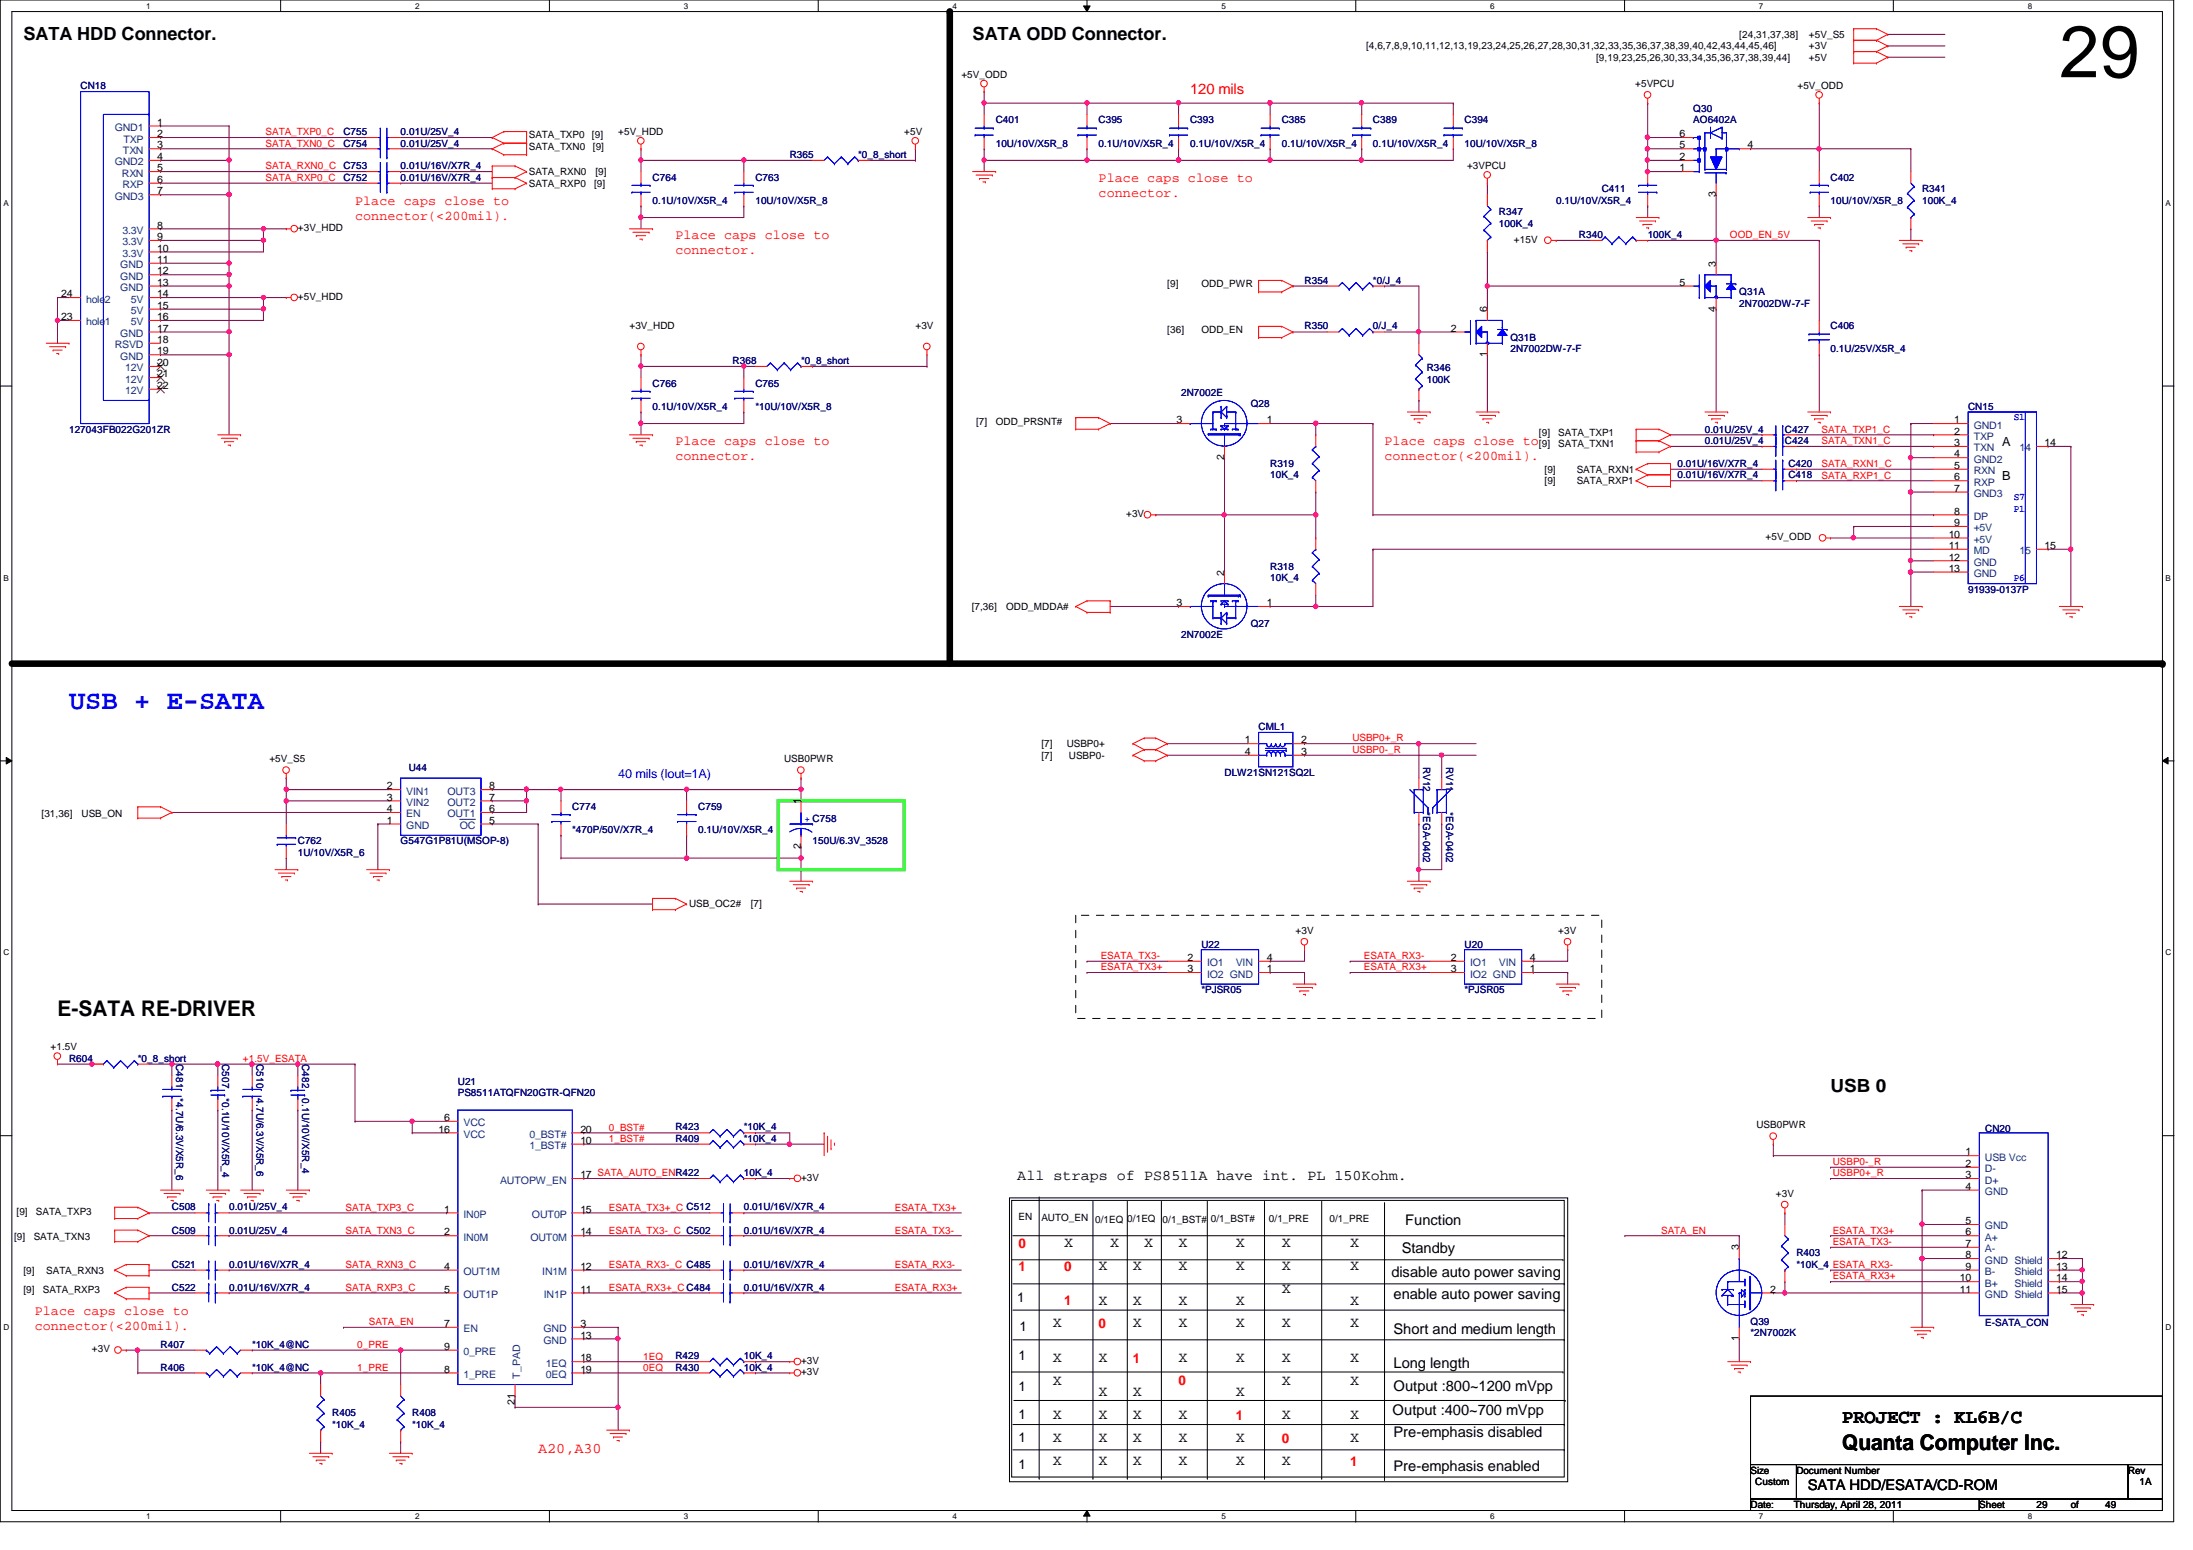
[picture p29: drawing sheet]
<svg xmlns="http://www.w3.org/2000/svg" width="297mm" height="210mm" viewBox="0 0 297 210" stroke-linecap="round" stroke-linejoin="round" font-family="sans-serif">
<defs><g id="words">
<text font-size="9.9" x="278.9" y="10.5">29</text>
<text font-size="3.7" fill="#00f" x="9.4" y="96">USB + E-SATA</text>
<g font-size="2.9">
<text x="7.8" y="137.5">E-SATA RE-DRIVER</text>
<text x="249.5" y="196.4">Quanta Computer Inc.</text>
</g>
<text font-size="2.6" x="249.5" y="192.7">PROJECT : KL6B/C</text>
<g font-size="2.5">
<text x="3.2" y="5.4">SATA HDD Connector.</text>
<text x="131.7" y="5.4">SATA ODD Connector.</text>
<text x="247.9" y="147.9">USB 0</text>
</g>
<g font-size="2" fill="#f00">
<text x="161.2" y="12.7">120 mils</text>
<text x="72.9" y="196.8">A20,A30</text>
</g>
<g font-size="2">
<text x="137.8" y="159.8">All straps of PS8511A have int. PL 150Kohm.</text>
<text x="190.3" y="165.9">Function</text>
<text x="144.1" y="168.9">X</text>
<text x="148.8" y="172">X</text>
<text x="150.4" y="168.9">X</text>
<text x="153.5" y="172">X</text>
<text x="155" y="168.9">X</text>
<text x="159.6" y="172">X</text>
<text x="159.6" y="168.9">X</text>
<text x="167.4" y="172">X</text>
<text x="167.4" y="168.9">X</text>
<text x="173.6" y="168.9">X</text>
<text x="173.6" y="172">X</text>
<text x="182.9" y="172">X</text>
<text x="182.9" y="168.9">X</text>
<text x="188.5" y="172.9">disable auto power saving</text>
<text x="189.9" y="169.6">Standby</text>
<text x="142.6" y="179.7">X</text>
<text x="148.8" y="176.7">X</text>
<text x="153.5" y="176.7">X</text>
<text x="153.5" y="179.7">X</text>
<text x="159.6" y="176.7">X</text>
<text x="159.6" y="179.7">X</text>
<text x="167.4" y="179.7">X</text>
<text x="167.4" y="176.7">X</text>
<text x="173.6" y="179.7">X</text>
<text x="173.6" y="175.1">X</text>
<text x="182.9" y="176.7">X</text>
<text x="182.9" y="179.7">X</text>
<text x="188.8" y="176">enable auto power saving</text>
<text x="142.6" y="184.4">X</text>
<text x="148.8" y="184.4">X</text>
<text x="159.6" y="184.4">X</text>
<text x="167.4" y="184.4">X</text>
<text x="173.6" y="184.4">X</text>
<text x="182.9" y="184.4">X</text>
<text x="188.8" y="180.6">Short and medium length</text>
<text x="188.8" y="185.3">Long length</text>
<text x="142.6" y="187.5">X</text>
<text x="148.8" y="189.1">X</text>
<text x="153.5" y="189.1">X</text>
<text x="167.4" y="189.1">X</text>
<text x="173.6" y="187.5">X</text>
<text x="182.9" y="187.5">X</text>
<text x="188.6" y="191.6">Output :400~700 mVpp</text>
<text x="188.8" y="188.4">Output :800~1200 mVpp</text>
<text x="142.6" y="192.2">X</text>
<text x="142.6" y="195.2">X</text>
<text x="148.8" y="192.2">X</text>
<text x="148.8" y="195.2">X</text>
<text x="153.5" y="192.2">X</text>
<text x="153.5" y="195.2">X</text>
<text x="159.6" y="192.2">X</text>
<text x="159.6" y="195.2">X</text>
<text x="167.4" y="195.2">X</text>
<text x="173.6" y="192.2">X</text>
<text x="182.9" y="192.2">X</text>
<text x="182.9" y="195.2">X</text>
<text x="188.8" y="194.6">Pre-emphasis disabled</text>
<text x="142.6" y="198.4">X</text>
<text x="148.8" y="198.4">X</text>
<text x="153.5" y="198.4">X</text>
<text x="159.6" y="198.4">X</text>
<text x="167.4" y="198.4">X</text>
<text x="173.6" y="198.4">X</text>
<text x="188.8" y="199.2">Pre-emphasis enabled</text>
<text x="244.9" y="201.7">SATA HDD/ESATA/CD-ROM</text>
</g>
<g font-size="1.8" fill="#f00">
<text x="48.1" y="27.8">Place caps close to</text>
<text x="48.1" y="29.8">connector(&lt;200mil).</text>
<text x="148.8" y="24.7">Place caps close to</text>
<text x="148.8" y="26.6">connector.</text>
<text x="91.5" y="32.4">Place caps close to</text>
<text x="91.5" y="34.4">connector.</text>
<text x="91.5" y="60.3">Place caps close to</text>
<text x="91.5" y="62.3">connector.</text>
<text x="187.5" y="60.3">Place caps close to</text>
<text x="187.5" y="62.3">connector(&lt;200mil).</text>
<text x="138" y="169">0</text>
<text x="138" y="172.1">1</text>
<text x="144.1" y="172.1">0</text>
<text x="4.7" y="178.1">Place caps close to</text>
<text x="144.1" y="176.8">1</text>
<text x="148.8" y="179.9">0</text>
<text x="4.7" y="180">connector(&lt;200mil).</text>
<text x="153.5" y="184.5">1</text>
<text x="159.6" y="187.6">0</text>
<text x="167.4" y="192.3">1</text>
<text x="173.6" y="195.4">0</text>
<text x="182.9" y="198.5">1</text>
</g>
<g font-size="1.8">
<text x="137.8" y="176.3">1</text>
<text x="138" y="184.2">1</text>
<text x="138.1" y="180.3">1</text>
<text x="138" y="188.4">1</text>
<text x="138" y="192.1">1</text>
<text x="138" y="195.3">1</text>
<text x="138" y="198.9">1</text>
</g>
<g font-size="1.7">
<text x="271.2" y="65.1">B</text>
<text x="271.2" y="60.4">A</text>
</g>
<text font-size="1.7" fill="#00f" x="83.7" y="105.4">40 mils (Iout=1A)</text>
<g font-size="1.4">
<text x="235.6" y="5.1">[24,31,37,38]</text>
<text x="245" y="5.1">+5V_S5</text>
<text x="130.2" y="10.5">+5V_ODD</text>
<text x="185" y="6.7">[4,6,7,8,9,10,11,12,13,19,23,24,25,26,27,28,30,31,32,33,35,36,37,38,39,40,42,43,44,45,46]</text>
<text x="216.2" y="8.2">[9,19,23,25,26,30,33,34,35,36,37,38,39,44]</text>
<text x="221.5" y="11.8">+5VPCU</text>
<text x="245" y="6.7">+3V</text>
<text x="245" y="8.2">+5V</text>
<text x="21.3" y="17">1</text>
<text x="243.5" y="12.1">+5V_ODD</text>
<text x="21.3" y="21.7">4</text>
<text x="21.3" y="18.6">2</text>
<text x="21.3" y="23.2">5</text>
<text x="21.3" y="20.1">3</text>
<text x="71.6" y="20.3">SATA_TXN0</text>
<text x="71.6" y="18.8">SATA_TXP0</text>
<text x="71.6" y="23.7">SATA_RXN0</text>
<text x="80.2" y="18.8">[9]</text>
<text x="80.3" y="20.3">[9]</text>
<text x="80.6" y="23.7">[9]</text>
<text x="83.7" y="18.3">+5V_HDD</text>
<text x="122.5" y="18.3">+5V</text>
<text x="198.7" y="22.9">+3VPCU</text>
<text x="227.5" y="18.6">6</text>
<text x="227.5" y="20.1">5</text>
<text x="227.5" y="21.7">2</text>
<text x="227.5" y="23.2">1</text>
<text x="236.7" y="20.1">4</text>
<text x="21.3" y="24.8">6</text>
<text x="21.3" y="26.3">7</text>
<text x="71.6" y="25.3">SATA_RXP0</text>
<text x="80.5" y="25.3">[9]</text>
<text x="232.4" y="26.7" transform="rotate(-90 232.4 26.7)">3</text>
<text x="21.3" y="34.1">10</text>
<text x="21.3" y="30.9">8</text>
<text x="21.3" y="35.6">11</text>
<text x="21.3" y="32.5">9</text>
<text x="40.3" y="31.3">+3V_HDD</text>
<text x="205.1" y="32.9">+15V</text>
<text x="8.3" y="40.3">24</text>
<text x="21.3" y="40.3">14</text>
<text x="21.3" y="37.2">12</text>
<text x="21.3" y="41.8">15</text>
<text x="21.3" y="38.7">13</text>
<text x="40.3" y="40.6">+5V_HDD</text>
<text x="158.1" y="38.9">[9]</text>
<text x="162.7" y="38.9">ODD_PWR</text>
<text x="227.5" y="38.7">5</text>
<text x="232.4" y="36.1" transform="rotate(-90 232.4 36.1)">3</text>
<text x="8.3" y="43.3">23</text>
<text x="21.3" y="46.4">18</text>
<text x="21.3" y="43.3">16</text>
<text x="21.3" y="44.9">17</text>
<text x="85.3" y="44.6">+3V_HDD</text>
<text x="124" y="44.6">+3V</text>
<text x="158.1" y="45.1">[36]</text>
<text x="162.7" y="45.1">ODD_EN</text>
<text x="196.5" y="44.9">2</text>
<text x="201.4" y="42.3" transform="rotate(-90 201.4 42.3)">6</text>
<text x="232.4" y="42.2" transform="rotate(-90 232.4 42.2)">4</text>
<text x="21.3" y="52.7">22</text>
<text x="21.3" y="49.6">20</text>
<text x="21.3" y="51.1">21</text>
<text x="21.3" y="48">19</text>
<text x="201.4" y="48.4" transform="rotate(-90 201.4 48.4)">1</text>
<text x="132.2" y="57.5">[7]</text>
<text x="134.9" y="57.5">ODD_PRSNT#</text>
<text x="159.3" y="57.3">3</text>
<text x="171.6" y="57.3">1</text>
<text x="208.4" y="59.1">[9]</text>
<text x="211.1" y="59.1">SATA_TXP1</text>
<text x="264.7" y="57.3">1</text>
<text x="264.7" y="58.8">2</text>
<text x="165.8" y="62.4" transform="rotate(-90 165.8 62.4)">2</text>
<text x="208.4" y="60.6">[9]</text>
<text x="209.2" y="65.5">[9]</text>
<text x="209.2" y="64">[9]</text>
<text x="211.1" y="60.6">SATA_TXN1</text>
<text x="213.6" y="65.5">SATA_RXP1</text>
<text x="213.6" y="64">SATA_RXN1</text>
<text x="264.7" y="61.9">4</text>
<text x="264.7" y="60.4">3</text>
<text x="264.7" y="63.5">5</text>
<text x="264.7" y="65.1">6</text>
<text x="276.9" y="60.4">14</text>
<text x="152.5" y="70">+3V</text>
<text x="264.7" y="66.6">7</text>
<text x="264.7" y="69.7">8</text>
<text x="264.7" y="71.2">9</text>
<text x="165.8" y="77.9" transform="rotate(-90 165.8 77.9)">2</text>
<text x="239.1" y="73.2">+5V_ODD</text>
<text x="263.9" y="72.8">10</text>
<text x="263.9" y="74.3">11</text>
<text x="263.9" y="75.9">12</text>
<text x="263.9" y="77.4">13</text>
<text x="276.9" y="74.3">15</text>
<text x="131.6" y="82.6">[7,36]</text>
<text x="136.3" y="82.6">ODD_MDDA#</text>
<text x="159.3" y="82.1">3</text>
<text x="171.6" y="82.1">1</text>
<text x="141.1" y="101.2">[7]</text>
<text x="144.5" y="101.2">USBP0+</text>
<text x="168.6" y="100.7">1</text>
<text x="176.2" y="100.7">2</text>
<text x="36.5" y="103.2">+5V_S5</text>
<text x="52.4" y="106.9">2</text>
<text x="66.2" y="106.9">8</text>
<text x="106.2" y="103.2">USB0PWR</text>
<text x="141.1" y="102.7">[7]</text>
<text x="144.8" y="102.7">USBP0-</text>
<text x="168.6" y="102.2">4</text>
<text x="176.2" y="102.2">3</text>
<text x="5.6" y="110.6">[31,36]</text>
<text x="11" y="110.6">USB_ON</text>
<text x="52.4" y="111.5">1</text>
<text x="52.4" y="110">4</text>
<text x="52.4" y="108.4">3</text>
<text x="66.2" y="111.5">5</text>
<text x="66.2" y="110">6</text>
<text x="66.2" y="108.4">7</text>
<text x="108.5" y="108.9" transform="rotate(-90 108.5 108.9)">1</text>
<text x="108.5" y="115" transform="rotate(-90 108.5 115)">2</text>
<text x="93.3" y="122.9">USB_OC2#</text>
<text x="101.7" y="122.9">[7]</text>
<text x="160.9" y="130.1">2</text>
<text x="160.9" y="131.7">3</text>
<text x="171.6" y="130.1">4</text>
<text x="171.6" y="131.7">1</text>
<text x="175.5" y="126.4">+3V</text>
<text x="196.5" y="130.1">2</text>
<text x="196.5" y="131.7">3</text>
<text x="207.2" y="130.1">4</text>
<text x="207.2" y="131.7">1</text>
<text x="211.1" y="126.4">+3V</text>
<text x="6.9" y="142.2">+1.5V</text>
<text x="59.4" y="153.4">16</text>
<text x="60.2" y="151.8">6</text>
<text x="78.6" y="154.9">10</text>
<text x="78.6" y="153.4">20</text>
<text x="237.9" y="152.8">USB0PWR</text>
<text x="78.6" y="159.6">17 SATA_AUTO_ENR422</text>
<text x="108.5" y="159.9">+3V</text>
<text x="266.2" y="159.6">3</text>
<text x="266.2" y="156.5">1</text>
<text x="266.2" y="161.1">4</text>
<text x="266.2" y="158">2</text>
<text x="1.9" y="168">[9]</text>
<text x="2.2" y="164.5">[9]</text>
<text x="4.6" y="168">SATA_TXN3</text>
<text x="4.9" y="164.5">SATA_TXP3</text>
<text x="60.2" y="167.3">2</text>
<text x="60.2" y="164.2">1</text>
<text x="78.6" y="167.3">14</text>
<text x="78.6" y="164.2">15</text>
<text x="138" y="165.2">EN</text>
<text x="141.1" y="165.3">AUTO_EN</text>
<text x="148.3" y="165.7">0/1EQ</text>
<text x="152.7" y="165.5">0/1EQ</text>
<text x="157.5" y="165.7">0/1_BST#</text>
<text x="164" y="165.5">0/1_BST#</text>
<text x="171.9" y="165.5">0/1_PRE</text>
<text x="180.1" y="165.5">0/1_PRE</text>
<text x="240.5" y="162.1">+3V</text>
<text x="266.2" y="165.8">5</text>
<text x="266.2" y="167.3">6</text>
<text x="3.2" y="172.5">[9]</text>
<text x="6.3" y="172.5">SATA_RXN3</text>
<text x="60.2" y="172">4</text>
<text x="78.6" y="172">12</text>
<text x="235.5" y="169.3" transform="rotate(-90 235.5 169.3)">3</text>
<text x="265.5" y="173.5">10</text>
<text x="266.2" y="172">9</text>
<text x="266.2" y="168.9">7</text>
<text x="266.2" y="170.4">8</text>
<text x="278.5" y="172">13</text>
<text x="278.5" y="170.4">12</text>
<text x="278.5" y="173.5">14</text>
<text x="3.2" y="175.1">[9]</text>
<text x="5.8" y="175.1">SATA_RXP3</text>
<text x="60.2" y="179.7">7</text>
<text x="60.2" y="175">5</text>
<text x="78.6" y="175">11</text>
<text x="78.6" y="179.7">3</text>
<text x="239.8" y="175">2</text>
<text x="265.5" y="175">11</text>
<text x="278.5" y="175">15</text>
<text x="12.4" y="183.1">+3V</text>
<text x="60.2" y="182.8">9</text>
<text x="60.2" y="185.9">8</text>
<text x="78.6" y="184.4">18</text>
<text x="78.6" y="181.3">13</text>
<text x="78.6" y="185.9">19</text>
<text x="108.5" y="184.7">+3V</text>
<text x="235.5" y="181.7" transform="rotate(-90 235.5 181.7)">1</text>
<text x="69.7" y="190.2" transform="rotate(-90 69.7 190.2)">21</text>
<text x="108.5" y="186.2">+3V</text>
<text x="237.1" y="199.6">Size</text>
<text x="237.7" y="201.1">Custom</text>
<text x="243.3" y="199.6">Document Number</text>
<text x="288.2" y="199.6">Rev</text>
<text x="289.8" y="201.1">1A</text>
<text x="237.1" y="204.2">Date:</text>
<text x="243" y="204.2">Thursday, April 28, 2011</text>
<text x="268.1" y="204.2">Sheet</text>
<text x="275.8" y="204.2">29</text>
<text x="280.5" y="204.2">of</text>
<text x="285.2" y="204.2">49</text>
</g>
<g font-size="1.4" fill="#000080">
<text x="10.9" y="12.1">CN18</text>
<text x="134.9" y="16.7">C401</text>
<text x="148.8" y="16.7">C395</text>
<text x="161.2" y="16.7">C393</text>
<text x="173.6" y="16.7">C385</text>
<text x="186" y="16.7">C389</text>
<text x="198.4" y="16.7">C394</text>
<text x="229.4" y="15.2">Q30</text>
<text x="229.4" y="16.7">AO6402A</text>
<text x="46.5" y="18.3">C755</text>
<text x="46.5" y="22.9">C753</text>
<text x="46.5" y="19.9">C754</text>
<text x="54.3" y="18.3">0.01U/25V_4</text>
<text x="54.3" y="22.9">0.01U/16V/X7R_4</text>
<text x="54.3" y="19.9">0.01U/25V_4</text>
<text x="107" y="21.4">R365</text>
<text x="116.2" y="21.4">*0_8_short</text>
<text x="134.9" y="19.9">10U/10V/X5R_8</text>
<text x="148.8" y="19.9">0.1U/10V/X5R_4</text>
<text x="161.2" y="19.9">0.1U/10V/X5R_4</text>
<text x="173.6" y="19.9">0.1U/10V/X5R_4</text>
<text x="186" y="19.9">0.1U/10V/X5R_4</text>
<text x="198.4" y="19.9">10U/10V/X5R_8</text>
<text x="46.5" y="24.5">C752</text>
<text x="54.3" y="24.5">0.01U/16V/X7R_4</text>
<text x="88.4" y="24.5">C764</text>
<text x="88.4" y="27.6">0.1U/10V/X5R_4</text>
<text x="102.3" y="24.5">C763</text>
<text x="102.3" y="27.6">10U/10V/X5R_8</text>
<text x="203" y="29.1">R347</text>
<text x="210.8" y="27.6">0.1U/10V/X5R_4</text>
<text x="217" y="26">C411</text>
<text x="247.9" y="24.5">C402</text>
<text x="247.9" y="27.6">10U/10V/X5R_8</text>
<text x="260.3" y="26">R341</text>
<text x="260.3" y="27.6">100K_4</text>
<text x="203" y="30.7">100K_4</text>
<text x="213.9" y="32.2">R340</text>
<text x="223.2" y="32.2">100K_4</text>
<text x="176.7" y="38.4">R354</text>
<text x="186" y="38.4">*0/J_4</text>
<text x="235.6" y="40">Q31A</text>
<text x="235.6" y="41.5">2N7002DW-7-F</text>
<text x="176.7" y="44.6">R350</text>
<text x="186" y="44.6">0/J_4</text>
<text x="204.6" y="46.2">Q31B</text>
<text x="204.6" y="47.7">2N7002DW-7-F</text>
<text x="247.9" y="44.6">C406</text>
<text x="247.9" y="47.7">0.1U/25V/X5R_4</text>
<text x="88.4" y="52.4">C766</text>
<text x="99.2" y="49.3">R368</text>
<text x="102.3" y="52.4">C765</text>
<text x="108.5" y="49.3">*0_8_short</text>
<text x="160" y="53.6">2N7002E</text>
<text x="193.2" y="50.2">R346</text>
<text x="193.2" y="51.9">100K</text>
<text x="9.4" y="58.6">127043FB022G201ZR</text>
<text x="88.4" y="55.5">0.1U/10V/X5R_4</text>
<text x="102.3" y="55.5">*10U/10V/X5R_8</text>
<text x="169.4" y="55.2">Q28</text>
<text x="230.9" y="58.6">0.01U/25V_4</text>
<text x="241.8" y="58.6">C427</text>
<text x="266.6" y="55.5">CN15</text>
<text x="172" y="63.2">R319</text>
<text x="172" y="64.8">10K_4</text>
<text x="227.2" y="63.2">0.01U/16V/X7R_4</text>
<text x="227.2" y="64.8">0.01U/16V/X7R_4</text>
<text x="230.9" y="60.1">0.01U/25V_4</text>
<text x="241.8" y="60.1">C424</text>
<text x="242.2" y="63.2">C420</text>
<text x="242.2" y="64.8">C418</text>
<text x="172" y="77.2">R318</text>
<text x="172" y="78.7">10K_4</text>
<text x="266.6" y="80.3">91939-0137P</text>
<text x="160" y="86.4">2N7002E</text>
<text x="169.4" y="84.9">Q27</text>
<text x="170.5" y="98.8">CML1</text>
<text x="55.4" y="104.4">U44</text>
<text x="165.9" y="105.1">DLW21SN121SQ2L</text>
<text x="192.8" y="103.8" transform="rotate(90 192.8 103.8)">RV12</text>
<text x="195.9" y="103.8" transform="rotate(90 195.9 103.8)">RV11</text>
<text x="77.5" y="109.7">C774</text>
<text x="77.5" y="112.8">*470P/50V/X7R_4</text>
<text x="94.6" y="109.7">C759</text>
<text x="94.6" y="112.8">0.1U/10V/X5R_4</text>
<text x="192.8" y="110" transform="rotate(90 192.8 110)">*EGA-0402</text>
<text x="195.9" y="110" transform="rotate(90 195.9 110)">*EGA-0402</text>
<text x="40.3" y="114.3">C762</text>
<text x="40.3" y="115.9">1U/10V/X5R_6</text>
<text x="54.3" y="114.3">G547G1P81U(MSOP-8)</text>
<text x="110.1" y="114.3">150U/6.3V_3528</text>
<text x="162.7" y="128.3">U22</text>
<text x="198.4" y="128.3">U20</text>
<text x="162.7" y="134.5">*PJSR05</text>
<text x="198.4" y="134.5">*PJSR05</text>
<text x="9.4" y="143.8">R604</text>
<text x="18.7" y="143.8">*0_8_short</text>
<text x="23.9" y="144.1" transform="rotate(90 23.9 144.1)">C481</text>
<text x="23.9" y="148.8" transform="rotate(90 23.9 148.8)">*4.7U/6.3V/X5R_6</text>
<text x="30.1" y="144.1" transform="rotate(90 30.1 144.1)">C507</text>
<text x="30.1" y="148.8" transform="rotate(90 30.1 148.8)">*0.1U/10V/X5R_4</text>
<text x="34.8" y="144.1" transform="rotate(90 34.8 144.1)">C510</text>
<text x="34.8" y="148.8" transform="rotate(90 34.8 148.8)">4.7U/6.3V/X5R_6</text>
<text x="40.9" y="144.1" transform="rotate(90 40.9 144.1)">C482</text>
<text x="40.9" y="148.8" transform="rotate(90 40.9 148.8)">0.1U/10V/X5R_4</text>
<text x="62" y="146.9">U21</text>
<text x="62" y="148.4">PS8511ATQFN20GTR-QFN20</text>
<text x="91.5" y="153.1">R423</text>
<text x="91.5" y="154.6">R409</text>
<text x="100.8" y="153.1">*10K_4</text>
<text x="100.8" y="154.6">*10K_4</text>
<text x="268.9" y="153.2">CN20</text>
<text x="100.8" y="159.3">10K_4</text>
<text x="23.3" y="163.9">C508</text>
<text x="23.3" y="167">C509</text>
<text x="31" y="163.9">0.01U/25V_4</text>
<text x="31" y="167">0.01U/25V_4</text>
<text x="100.8" y="167">0.01U/16V/X7R_4</text>
<text x="100.8" y="163.9">0.01U/16V/X7R_4</text>
<text x="23.3" y="171.7">C521</text>
<text x="31" y="171.7">0.01U/16V/X7R_4</text>
<text x="100.8" y="171.7">0.01U/16V/X7R_4</text>
<text x="243.3" y="170.1">R403</text>
<text x="243.3" y="171.7">*10K_4 ESATA_RX3-</text>
<text x="23.3" y="174.8">C522</text>
<text x="31" y="174.8">0.01U/16V/X7R_4</text>
<text x="100.8" y="174.8">0.01U/16V/X7R_4</text>
<text x="237.1" y="179.4">Q39</text>
<text x="268.9" y="179.6">E-SATA_CON</text>
<text x="21.8" y="182.5">R407</text>
<text x="21.8" y="185.6">R406</text>
<text x="34.2" y="182.5">*10K_4@NC</text>
<text x="34.2" y="185.6">*10K_4@NC</text>
<text x="91.5" y="184.1">R429</text>
<text x="91.5" y="185.6">R430</text>
<text x="100.8" y="184.1">10K_4</text>
<text x="100.8" y="185.6">10K_4</text>
<text x="237.1" y="181">*2N7002K</text>
<text x="45" y="191.8">R405</text>
<text x="55.8" y="191.8">R408</text>
<text x="45" y="193.4">*10K_4</text>
<text x="55.8" y="193.4">*10K_4</text>
</g>
<g font-size="1.4" fill="#004080">
<text x="15.5" y="17.7">GND1</text>
<text x="15.5" y="22.4">GND2</text>
<text x="16.5" y="23.9">RXN</text>
<text x="16.6" y="20.8">TXN</text>
<text x="16.7" y="19.3">TXP</text>
<text x="15.5" y="27.1">GND3</text>
<text x="16.6" y="25.5">RXP</text>
<text x="16.6" y="34.8">3.3V</text>
<text x="16.6" y="31.7">3.3V</text>
<text x="16.6" y="33.2">3.3V</text>
<text x="11.7" y="41">hole2</text>
<text x="16.3" y="37.9">GND</text>
<text x="16.3" y="39.4">GND</text>
<text x="16.3" y="36.3">GND</text>
<text x="17.7" y="41">5V</text>
<text x="11.7" y="44.1">hole1</text>
<text x="15.5" y="47.2">RSVD</text>
<text x="16.3" y="45.6">GND</text>
<text x="17.7" y="44.1">5V</text>
<text x="17.7" y="42.5">5V</text>
<text x="16.3" y="48.7">GND</text>
<text x="17" y="53.4">12V</text>
<text x="17" y="50.3">12V</text>
<text x="17" y="51.8">12V</text>
<text x="267.3" y="58">GND1</text>
<text x="267.3" y="59.6">TXP</text>
<text x="267.3" y="62.7">GND2</text>
<text x="267.3" y="61.1">TXN</text>
<text x="267.3" y="64.2">RXN</text>
<text x="267.3" y="65.8">RXP</text>
<text x="273.6" y="61.1">14</text>
<text x="267.3" y="67.3">GND3</text>
<text x="267.3" y="70.4">DP</text>
<text x="267.3" y="72">+5V</text>
<text x="267.3" y="73.5">+5V</text>
<text x="267.3" y="75.1">MD</text>
<text x="267.3" y="76.6">GND</text>
<text x="273.6" y="75.1">15</text>
<text x="267.3" y="78.1">GND</text>
<text x="55" y="107.6">VIN1</text>
<text x="60.6" y="107.6">OUT3</text>
<text x="55" y="112.3">GND</text>
<text x="55" y="110.7">EN</text>
<text x="55" y="109.1">VIN2</text>
<text x="60.6" y="110.7">OUT1</text>
<text x="60.6" y="109.1">OUT2</text>
<text x="62.3" y="112.3">OC</text>
<text x="163.5" y="130.9">IO1</text>
<text x="167.4" y="130.9">VIN</text>
<text x="199.1" y="130.9">IO1</text>
<text x="203" y="130.9">VIN</text>
<text x="163.5" y="132.4">IO2 GND</text>
<text x="199.1" y="132.4">IO2 GND</text>
<text x="62.8" y="152.5">VCC</text>
<text x="62.8" y="154.1">VCC</text>
<text x="71.7" y="155.6">1_BST#</text>
<text x="71.7" y="154.1">0_BST#</text>
<text x="67.7" y="160.3">AUTOPW_EN</text>
<text x="268.9" y="160.3">D+</text>
<text x="268.9" y="157.2">USB Vcc</text>
<text x="268.9" y="161.8">GND</text>
<text x="268.9" y="158.7">D-</text>
<text x="62.8" y="164.9">IN0P</text>
<text x="72" y="164.9">OUT0P</text>
<text x="268.9" y="166.5">GND</text>
<text x="62.8" y="168">IN0M</text>
<text x="62.8" y="172.7">OUT1M</text>
<text x="71.8" y="168">OUT0M</text>
<text x="73.4" y="172.7">IN1M</text>
<text x="268.9" y="172.7">B-</text>
<text x="268.9" y="169.6">A-</text>
<text x="268.9" y="171.1">GND Shield</text>
<text x="268.9" y="168">A+</text>
<text x="272.9" y="172.7">Shield</text>
<text x="62.8" y="175.8">OUT1P</text>
<text x="73.7" y="175.8">IN1P</text>
<text x="268.9" y="175.8">GND Shield</text>
<text x="268.9" y="174.2">B+</text>
<text x="272.9" y="174.2">Shield</text>
<text x="62.8" y="183.5">0_PRE</text>
<text x="62.8" y="180.4">EN</text>
<text x="73.6" y="180.4">GND</text>
<text x="73.6" y="182">GND</text>
<text x="74" y="185.1">1EQ</text>
<text x="62.8" y="186.6">1_PRE</text>
<text x="70.4" y="186.7" transform="rotate(-90 70.4 186.7)">T_PAD</text>
<text x="74" y="186.6">0EQ</text>
</g>
<g font-size="1.4" fill="#f00">
<text x="36" y="22.9">SATA_RXN0_C</text>
<text x="36" y="18.3">SATA_TXP0_C</text>
<text x="36" y="19.9">SATA_TXN0_C</text>
<text x="36" y="24.5">SATA_RXP0_C</text>
<text x="234.3" y="32.3">OOD_EN_5V</text>
<text x="246.7" y="58.6">SATA_TXP1_C</text>
<text x="246.7" y="63.2">SATA_RXN1_C</text>
<text x="246.7" y="64.8">SATA_RXP1_C</text>
<text x="246.7" y="60.2">SATA_TXN1_C</text>
<text x="183.2" y="102">USBP0-_R</text>
<text x="183.2" y="100.4">USBP0+_R</text>
<text x="149.1" y="131.4">ESATA_TX3+</text>
<text x="149.1" y="129.9">ESATA_TX3-</text>
<text x="184.7" y="129.9">ESATA_RX3-</text>
<text x="184.7" y="131.4">ESATA_RX3+</text>
<text x="32.9" y="143.8">+1.5V_ESATA</text>
<text x="82.5" y="154.6">1_BST#</text>
<text x="82.5" y="153.1">0_BST#</text>
<text x="248.2" y="157.8">USBP0-_R</text>
<text x="248.2" y="159.3">USBP0+_R</text>
<text x="46.8" y="167">SATA_TXN3_C</text>
<text x="46.8" y="164">SATA_TXP3_C</text>
<text x="82.5" y="164">ESATA_TX3+_C C512</text>
<text x="82.5" y="167">ESATA_TX3-_C C502</text>
<text x="121.2" y="164">ESATA_TX3+</text>
<text x="121.2" y="167">ESATA_TX3-</text>
<text x="225" y="167">SATA_EN</text>
<text x="248.2" y="167">ESATA_TX3+</text>
<text x="46.8" y="171.7">SATA_RXN3_C</text>
<text x="82.5" y="171.7">ESATA_RX3-_C C485</text>
<text x="121.2" y="171.7">ESATA_RX3-</text>
<text x="248.2" y="168.6">ESATA_TX3-</text>
<text x="248.2" y="173.3">ESATA_RX3+</text>
<text x="46.8" y="174.8">SATA_RXP3_C</text>
<text x="50" y="179.5">SATA_EN</text>
<text x="82.5" y="174.8">ESATA_RX3+_C C484</text>
<text x="121.2" y="174.8">ESATA_RX3+</text>
<text x="48.4" y="182.5">0_PRE</text>
<text x="48.4" y="185.6">1_PRE</text>
<text x="87.1" y="185.6">0EQ</text>
<text x="87.1" y="184.1">1EQ</text>
</g>
<g font-size="1.4" fill="#00f">
<text x="272.8" y="56.9">S1</text>
<text x="272.8" y="67.8">S7</text>
<text x="272.8" y="69.3">P1</text>
<text x="272.8" y="78.6">P6</text>
<text x="109" y="111.3">+ C758</text>
</g>
<g font-size="1.1">
<text x="19.8" y="1.2">1</text>
<text x="56.2" y="1.2">2</text>
<text x="92.6" y="1.2">3</text>
<text x="129" y="1.2">4</text>
<text x="165.4" y="1.2">5</text>
<text x="201.8" y="1.2">6</text>
<text x="238.2" y="1.2">7</text>
<text x="274.7" y="1.2">8</text>
<text x=".5" y="27.9">A</text>
<text x="293.3" y="27.9">A</text>
<text x=".5" y="78.6">B</text>
<text x="293.3" y="78.6">B</text>
<text x=".5" y="129.4">C</text>
<text x="293.3" y="129.4">C</text>
<text x=".5" y="180.1">D</text>
<text x="293.3" y="180.1">D</text>
<text x="19.8" y="205.7">1</text>
<text x="56.2" y="205.7">2</text>
<text x="92.6" y="205.7">3</text>
<text x="129" y="205.7">4</text>
<text x="165.4" y="205.7">5</text>
<text x="201.8" y="205.7">6</text>
<text x="238.2" y="205.7">7</text>
<text x="274.7" y="205.7">8</text>
</g>
</g></defs>
<path d="M0 0h294.4v206.1h-294.4zM1.6 1.6h291.3v203h-291.3z" fill="none" stroke="#000" stroke-width=".14"/>
<g fill="#fff">
<path d="M19.8 .2h.6v1.2h-.6z"/>
<path d="M19.8 204.8h.6v1.2h-.6z"/>
</g>
<path d="M38 0v1.6M38 204.6v1.5" fill="none" stroke="#000" stroke-width=".14"/>
<g fill="#fff">
<path d="M56.2 .2h.6v1.2h-.6z"/>
<path d="M56.2 204.8h.6v1.2h-.6z"/>
</g>
<path d="M74.4 0v1.6M74.4 204.6v1.5" fill="none" stroke="#000" stroke-width=".14"/>
<g fill="#fff">
<path d="M92.6 .2h.6v1.2h-.6z"/>
<path d="M92.6 204.8h.6v1.2h-.6z"/>
</g>
<path d="M110.8 0v1.6M110.8 204.6v1.5" fill="none" stroke="#000" stroke-width=".14"/>
<g fill="#fff">
<path d="M129 .2h.6v1.2h-.6z"/>
<path d="M129 204.8h.6v1.2h-.6z"/>
</g>
<path d="M146.8 .8h.9l-.5 .8zM147.2 0v1.6M147.2 204.6l.5 .7h-.9zM147.2 204.6v1.5" fill="none" stroke="#000" stroke-width=".14"/>
<path d="M146.8 .8h.9l-.5 .8zM147.2 204.6l.5 .7h-.9z" fill="#000"/>
<g fill="#fff">
<path d="M165.4 .2h.6v1.2h-.6z"/>
<path d="M165.4 204.8h.6v1.2h-.6z"/>
</g>
<path d="M183.6 0v1.6M183.6 204.6v1.5" fill="none" stroke="#000" stroke-width=".14"/>
<g fill="#fff">
<path d="M201.8 .2h.6v1.2h-.6z"/>
<path d="M201.8 204.8h.6v1.2h-.6z"/>
</g>
<path d="M220 0v1.6M220 204.6v1.5" fill="none" stroke="#000" stroke-width=".14"/>
<g fill="#fff">
<path d="M238.2 .2h.6v1.2h-.6z"/>
<path d="M238.2 204.8h.6v1.2h-.6z"/>
</g>
<path d="M256.5 0v1.6M256.5 204.6v1.5" fill="none" stroke="#000" stroke-width=".14"/>
<g fill="#fff">
<path d="M274.7 .2h.5v1.2h-.5z"/>
<path d="M274.7 204.8h.5v1.2h-.5z"/>
<path d="M.5 26.9h.7v1.2h-.7z"/>
<path d="M293.3 26.9h.7v1.2h-.7z"/>
<path d="M.5 77.6h.7v1.2h-.7z"/>
<path d="M293.3 77.6h.7v1.2h-.7z"/>
</g>
<path d="M0 52.3h1.6M292.9 52.3h1.6" fill="none" stroke="#000" stroke-width=".14"/>
<g fill="#fff">
<path d="M.5 128.4h.7v1.2h-.7z"/>
<path d="M293.3 128.4h.8v1.2h-.8z"/>
</g>
<path d="M0 103h1.6M.8 102.6l.8 .4-.8 .5zM292.9 103l.8-.4v.9zM292.9 103h1.6" fill="none" stroke="#000" stroke-width=".14"/>
<path d="M.8 102.6l.8 .4-.8 .5zM292.9 103l.8-.4v.9z" fill="#000"/>
<g fill="#fff">
<path d="M.5 179.2h.7v1.1h-.7z"/>
<path d="M293.3 179.2h.8v1.1h-.8z"/>
</g>
<path d="M0 153.8h1.6M292.9 153.8h1.6" fill="none" stroke="#000" stroke-width=".14"/>
<path d="M282.1 175.1h.1M282.1 175.1v1.6" fill="none" stroke="#800040" stroke-width=".14"/>
<circle cx="282" cy="175.1" r=".3" fill="#f0f"/>
<circle cx="282" cy="175.1" r=".3" fill="none" stroke="#f0f" stroke-width=".14"/>
<path d="M260.3 161.2h.1M260.3 161.2h6.3M278.9 170.4h.1M278.9 172h.1M278.9 170.4h3.2M278.9 172h3.2M282.1 172h.1M282.1 172v1.6" fill="none" stroke="#800040" stroke-width=".14"/>
<circle cx="282" cy="172" r=".29" fill="#f0f"/>
<circle cx="282" cy="172" r=".29" fill="none" stroke="#f0f" stroke-width=".14"/>
<path d="M260.3 161.2h.1M260.3 165.8h.1M260.3 161.2v9.2M278.9 173.6h.1M278.9 173.6h3.2" fill="none" stroke="#800040" stroke-width=".14"/>
<circle cx="260.3" cy="170.4" r=".3" fill="#f0f"/>
<circle cx="260.3" cy="170.4" r=".3" fill="none" stroke="#f0f" stroke-width=".14"/>
<circle cx="260.3" cy="165.8" r=".3" fill="#f0f"/>
<circle cx="260.3" cy="165.8" r=".3" fill="none" stroke="#f0f" stroke-width=".14"/>
<g fill="none" stroke="#800040" stroke-width=".14">
<path d="M247.9 158.1h.1M247.9 159.6h.1M247.9 158.1h18.7M247.9 159.6h18.7M247.9 168.9h.1M247.9 172h.1M247.9 173.6h.1M247.9 167.3h.1M247.9 168.9h18.7M247.9 172h18.7M247.9 173.6h18.7M247.9 167.3h18.7"/>
<path d="M260.3 170.4h.1M260.3 165.8h.1M260.3 170.4h6.3M260.3 165.8h6.3M278.9 175.1h.1M282.1 173.6h.1M282.1 173.6v1.5h-3.2"/>
</g>
<circle cx="282" cy="173.5" r=".3" fill="#f0f"/>
<circle cx="282" cy="173.5" r=".3" fill="none" stroke="#f0f" stroke-width=".14"/>
<path d="M260.3 170.4h.1M260.3 170.4v9.3" fill="none" stroke="#800040" stroke-width=".14"/>
<circle cx="260.3" cy="170.4" r=".3" fill="#f0f"/>
<circle cx="260.3" cy="170.4" r=".3" fill="none" stroke="#f0f" stroke-width=".14"/>
<path d="M71.3 108.5h.1M71.3 108.5v1.5M158.1 102.3h.1M158.1 100.7h.1M158.1 100.7h10.8M158.1 102.3h10.8M192.2 100.7h.1M192.2 100.7h7.7M195.3 102.3h.1M195.3 102.3h4.6M282.1 170.4h.1M282.1 170.4v1.6" fill="none" stroke="#800040" stroke-width=".14"/>
<circle cx="71.3" cy="108.5" r=".29" fill="#f0f"/>
<circle cx="71.3" cy="108.5" r=".29" fill="none" stroke="#f0f" stroke-width=".14"/>
<path d="M38.8 108.5h.1M38.8 108.5v3.1M51.2 111.6h.1M51.2 111.6v6.2M71.3 106.9h.1M71.3 106.9h4.7" fill="none" stroke="#800040" stroke-width=".14"/>
<circle cx="71.3" cy="106.9" r=".29" fill="#f0f"/>
<circle cx="71.3" cy="106.9" r=".29" fill="none" stroke="#f0f" stroke-width=".14"/>
<g fill="none" stroke="#800040" stroke-width=".14">
<path d="M38.8 106.9h.1M38.8 105.4h.1M38.8 116.2h.1M38.8 108.5h.1M38.8 108.5h13.9M38.8 106.9h13.9M38.8 105.4v1.5M38.8 116.2v1.6M51.2 111.6h.1M51.2 111.6h1.5M66.7 108.5h.1M66.7 110h.1"/>
<path d="M66.7 108.5h4.6M66.7 110h4.6"/>
</g>
<circle cx="38.8" cy="108.5" r=".3" fill="#f0f"/>
<circle cx="38.8" cy="108.5" r=".3" fill="none" stroke="#f0f" stroke-width=".14"/>
<path d="M66.7 106.9h.1M66.7 106.9h4.6M76 116.2h.1M76 106.9h.1M76 113.1h.1M76 116.2h17M76 106.9v1.6M76 113.1v3.1M93 106.9h.1M93 106.9v1.6M108.5 106.9h.1M108.5 106.9v1.6" fill="none" stroke="#800040" stroke-width=".14"/>
<circle cx="108.5" cy="106.9" r=".3" fill="#f0f"/>
<circle cx="108.5" cy="106.9" r=".3" fill="none" stroke="#f0f" stroke-width=".14"/>
<path d="M66.7 111.6h.1M66.7 111.6h6.2M72.9 111.6h.1M72.9 111.6v10.8M76 106.9h.1M76 106.9h17M93 113.1h.1M93 113.1v3.1M72.9 122.4h.1M72.9 122.4h15.5" fill="none" stroke="#800040" stroke-width=".14"/>
<circle cx="75.9" cy="106.9" r=".3" fill="#f0f"/>
<circle cx="75.9" cy="106.9" r=".3" fill="none" stroke="#f0f" stroke-width=".14"/>
<path d="M23.3 110h.1M23.3 110h29.4M38.8 106.9h.1M38.8 106.9v1.6" fill="none" stroke="#800040" stroke-width=".14"/>
<circle cx="38.8" cy="106.9" r=".3" fill="#f0f"/>
<circle cx="38.8" cy="106.9" r=".3" fill="none" stroke="#f0f" stroke-width=".14"/>
<path d="M71.3 106.9h.1M71.3 106.9v1.6" fill="none" stroke="#800040" stroke-width=".14"/>
<circle cx="71.3" cy="106.9" r=".29" fill="#f0f"/>
<circle cx="71.3" cy="106.9" r=".29" fill="none" stroke="#f0f" stroke-width=".14"/>
<path d="M93 106.9h.1M93 106.9h15.5M108.5 116.2h.1M108.5 116.2v3.1M240.2 156.5h.1M240.2 156.5h26.4" fill="none" stroke="#800040" stroke-width=".14"/>
<circle cx="93" cy="106.9" r=".3" fill="#f0f"/>
<circle cx="93" cy="106.9" r=".3" fill="none" stroke="#f0f" stroke-width=".14"/>
<path d="M93 116.2h.1M93 116.2h15.5" fill="none" stroke="#800040" stroke-width=".14"/>
<circle cx="108.5" cy="116.2" r=".3" fill="#f0f"/>
<circle cx="108.5" cy="116.2" r=".3" fill="none" stroke="#f0f" stroke-width=".14"/>
<circle cx="93" cy="116.2" r=".3" fill="#f0f"/>
<circle cx="93" cy="116.2" r=".3" fill="none" stroke="#f0f" stroke-width=".14"/>
<g fill="none" stroke="#800040" stroke-width=".14">
<path d="M255.7 6.2h.1M255.7 4.7h.1M255.7 6.2h7.7M255.7 4.7h7.7M86.8 29.5h.1M86.8 29.5h13.9M108.5 114.7h.1M108.5 105.4h.1M108.5 105.4v1.5M108.5 114.7v1.5M147.2 131.7h.1M147.2 130.2h.1"/>
<path d="M147.2 131.7h10.9M147.2 130.2h10.9M172 131.7h.1M172 130.2h.1M172 131.7h4.7M176.7 131.7h.1M176.7 128.6h.1M176.7 128.6v1.6h-4.7M176.7 131.7v1.6M182.9 130.2h.1M182.9 131.7h.1M182.9 131.7h10.8"/>
<path d="M182.9 130.2h10.8M207.7 131.7h.1M207.7 130.2h.1M207.7 131.7h4.6M212.3 131.7h.1M212.3 128.6h.1M212.3 128.6v1.6h-4.6M212.3 131.7v1.6"/>
</g>
<circle cx="86.8" cy="29.4" r=".29" fill="#f0f"/>
<circle cx="86.8" cy="29.4" r=".29" fill="none" stroke="#f0f" stroke-width=".14"/>
<g fill="none" stroke="#800040" stroke-width=".14">
<path d="M86.8 29.5h.1M86.8 21.7h.1M86.8 20.2h.1M86.8 27.9h.1M86.8 20.2v3M86.8 27.9v3.1M100.7 21.7h.1M100.7 27.9h.1M100.7 21.7v1.5M100.7 27.9v1.6M86.8 57.4h.1M86.8 48h.1"/>
<path d="M86.8 55.8h.1M86.8 48v1.6M86.8 55.8v3.1M86.8 57.4h13.9"/>
</g>
<circle cx="86.8" cy="57.3" r=".29" fill="#f0f"/>
<circle cx="86.8" cy="57.3" r=".29" fill="none" stroke="#f0f" stroke-width=".14"/>
<path d="M86.8 49.6h.1M86.8 49.6h13.9" fill="none" stroke="#800040" stroke-width=".14"/>
<circle cx="100.8" cy="49.6" r=".3" fill="#f0f"/>
<circle cx="100.8" cy="49.6" r=".3" fill="none" stroke="#f0f" stroke-width=".14"/>
<circle cx="86.8" cy="49.6" r=".29" fill="#f0f"/>
<circle cx="86.8" cy="49.6" r=".29" fill="none" stroke="#f0f" stroke-width=".14"/>
<path d="M86.8 21.7h.1M86.8 21.7h13.9M86.8 49.6h.1M86.8 49.6v1.5M100.7 55.8h.1M100.7 49.6h.1M100.7 49.6v1.5M100.7 55.8v1.6" fill="none" stroke="#800040" stroke-width=".14"/>
<circle cx="100.8" cy="21.7" r=".3" fill="#f0f"/>
<circle cx="100.8" cy="21.7" r=".3" fill="none" stroke="#f0f" stroke-width=".14"/>
<circle cx="86.8" cy="21.7" r=".29" fill="#f0f"/>
<circle cx="86.8" cy="21.7" r=".29" fill="none" stroke="#f0f" stroke-width=".14"/>
<path d="M21.8 17.1h.1M21.8 17.1h9.2M21.8 21.7h.1M21.8 21.7h9.2M31 21.7h.1M31 21.7v4.7" fill="none" stroke="#800040" stroke-width=".14"/>
<circle cx="31" cy="21.7" r=".3" fill="#f0f"/>
<circle cx="31" cy="21.7" r=".3" fill="none" stroke="#f0f" stroke-width=".14"/>
<path d="M21.8 26.4h.1M21.8 26.4h9.2" fill="none" stroke="#800040" stroke-width=".14"/>
<circle cx="31" cy="26.3" r=".3" fill="#f0f"/>
<circle cx="31" cy="26.3" r=".3" fill="none" stroke="#f0f" stroke-width=".14"/>
<path d="M31 26.4h.1M31 26.4v9.2" fill="none" stroke="#800040" stroke-width=".14"/>
<circle cx="31" cy="26.3" r=".3" fill="#f0f"/>
<circle cx="31" cy="26.3" r=".3" fill="none" stroke="#f0f" stroke-width=".14"/>
<path d="M21.8 35.6h.1M21.8 38.7h.1M21.8 35.6h9.2M21.8 38.7h9.2M31 37.2h.1M31 38.7h.1M31 37.2v7.8" fill="none" stroke="#800040" stroke-width=".14"/>
<circle cx="31" cy="38.7" r=".3" fill="#f0f"/>
<circle cx="31" cy="38.7" r=".3" fill="none" stroke="#f0f" stroke-width=".14"/>
<path d="M21.8 45h.1M21.8 45h9.2M31 48h.1M31 48v10.9" fill="none" stroke="#800040" stroke-width=".14"/>
<circle cx="31" cy="48" r=".29" fill="#f0f"/>
<circle cx="31" cy="48" r=".29" fill="none" stroke="#f0f" stroke-width=".14"/>
<path d="M21.8 48h.1M21.8 48h9.2M35.7 40.3h.1M35.7 40.3h3.1" fill="none" stroke="#800040" stroke-width=".14"/>
<circle cx="35.7" cy="40.3" r=".29" fill="#f0f"/>
<circle cx="35.7" cy="40.3" r=".29" fill="none" stroke="#f0f" stroke-width=".14"/>
<path d="M21.8 41.9h.1M21.8 43.4h.1M21.8 41.9h13.9M35.7 40.3h.1M35.7 41.9h.1M35.7 40.3v3.1h-13.9" fill="none" stroke="#800040" stroke-width=".14"/>
<circle cx="35.7" cy="41.8" r=".3" fill="#f0f"/>
<circle cx="35.7" cy="41.8" r=".3" fill="none" stroke="#f0f" stroke-width=".14"/>
<path d="M31 17.1h.1M31 17.1v4.6M21.8 24.8h.1M21.8 31h.1M21.8 32.6h.1M21.8 24.8h27.9M21.8 31h13.9M35.7 31h.1M35.7 31v1.6h-13.9" fill="none" stroke="#800040" stroke-width=".14"/>
<circle cx="35.7" cy="32.5" r=".29" fill="#f0f"/>
<circle cx="35.7" cy="32.5" r=".29" fill="none" stroke="#f0f" stroke-width=".14"/>
<circle cx="35.7" cy="31" r=".3" fill="#f0f"/>
<circle cx="35.7" cy="31" r=".3" fill="none" stroke="#f0f" stroke-width=".14"/>
<g fill="none" stroke="#800040" stroke-width=".14">
<path d="M21.8 34.1h.1M21.8 23.2h.1M21.8 23.2h27.9M35.7 31h.1M35.7 32.6h.1M35.7 31h3.1M35.7 32.6v1.5h-13.9M54.3 24.8h.1M54.3 23.2h.1M54.3 24.8h12.4M54.3 23.2h12.4M21.8 40.3h.1"/>
<path d="M21.8 40.3h13.9M31 45h.1M31 45v3"/>
</g>
<circle cx="31" cy="44.9" r=".3" fill="#f0f"/>
<circle cx="31" cy="44.9" r=".3" fill="none" stroke="#f0f" stroke-width=".14"/>
<path d="M21.8 37.2h.1M21.8 37.2h9.2" fill="none" stroke="#800040" stroke-width=".14"/>
<circle cx="31" cy="37.2" r=".3" fill="#f0f"/>
<circle cx="31" cy="37.2" r=".3" fill="none" stroke="#f0f" stroke-width=".14"/>
<path d="M31 35.6h.1M31 35.6v1.6M124 20.2h.1M124 20.2v1.5" fill="none" stroke="#800040" stroke-width=".14"/>
<circle cx="31" cy="35.6" r=".3" fill="#f0f"/>
<circle cx="31" cy="35.6" r=".3" fill="none" stroke="#f0f" stroke-width=".14"/>
<path d="M280.5 74.4h.1M280.5 74.4v7.7" fill="none" stroke="#800040" stroke-width=".14"/>
<circle cx="280.5" cy="74.4" r=".29" fill="#f0f"/>
<circle cx="280.5" cy="74.4" r=".29" fill="none" stroke="#f0f" stroke-width=".14"/>
<path d="M258.8 62h.1M258.8 62v4.6M277.4 74.4h.1M277.4 60.5h.1M277.4 74.4h3.1M277.4 60.5h3.1" fill="none" stroke="#800040" stroke-width=".14"/>
<circle cx="258.8" cy="62" r=".3" fill="#f0f"/>
<circle cx="258.8" cy="62" r=".3" fill="none" stroke="#f0f" stroke-width=".14"/>
<path d="M247.9 72.9h.1M251.1 71.3h.1M251.1 71.3v1.6h-3.2M251.1 71.3h10.8" fill="none" stroke="#800040" stroke-width=".14"/>
<circle cx="251" cy="72.8" r=".3" fill="#f0f"/>
<circle cx="251" cy="72.8" r=".3" fill="none" stroke="#f0f" stroke-width=".14"/>
<path d="M258.8 66.6h.1M258.8 66.6v9.3" fill="none" stroke="#800040" stroke-width=".14"/>
<circle cx="258.8" cy="66.6" r=".3" fill="#f0f"/>
<circle cx="258.8" cy="66.6" r=".3" fill="none" stroke="#f0f" stroke-width=".14"/>
<path d="M258.8 57.4h.1M258.8 57.4v4.6M258.8 75.9h.1M258.8 75.9h3.1M258.8 75.9v1.6" fill="none" stroke="#800040" stroke-width=".14"/>
<circle cx="258.8" cy="75.9" r=".3" fill="#f0f"/>
<circle cx="258.8" cy="75.9" r=".3" fill="none" stroke="#f0f" stroke-width=".14"/>
<path d="M258.8 57.4h.1M258.8 57.4h3.1M243.3 63.5h.1M243.3 63.5h18.6M258.8 66.6h.1M258.8 77.5h.1M258.8 66.6h3.1M258.8 77.5v4.6" fill="none" stroke="#800040" stroke-width=".14"/>
<circle cx="258.8" cy="77.5" r=".3" fill="#f0f"/>
<circle cx="258.8" cy="77.5" r=".3" fill="none" stroke="#f0f" stroke-width=".14"/>
<g fill="none" stroke="#800040" stroke-width=".14">
<path d="M255.7 7.7h.1M255.7 7.7h7.7M186 74.4h.1M186 74.4h75.9M226.3 65.1h.1M226.3 63.5h.1M226.3 65.1h12.4M226.3 63.5h12.4M243.3 65.1h.1M243.3 65.1h18.6M251.1 72.9h.1M251.1 72.9h10.8"/>
<path d="M258.8 62h.1M258.8 77.5h.1M258.8 62h3.1M258.8 77.5h3.1M280.5 60.5h.1M280.5 60.5v13.9M220.1 167.3h.1M220.1 167.3h15.5M235.6 167.3h.1M235.6 167.3v1.6M240.2 175.1h.1M240.2 175.1h26.4"/>
<path d="M241.8 164.3h.1M241.8 175.1h.1M241.8 164.3v1.5M235.6 181.3h.1M235.6 181.3v3.1"/>
</g>
<circle cx="241.7" cy="175.1" r=".29" fill="#f0f"/>
<circle cx="241.7" cy="175.1" r=".29" fill="none" stroke="#f0f" stroke-width=".14"/>
<path d="M100.7 21.7h.1M100.7 21.7h9.4M117.8 21.7h6.2M124 21.7h.1M7.8 43.4h.1M7.8 43.4v3.1M241.8 173.6h.1M241.8 173.6v1.5" fill="none" stroke="#800040" stroke-width=".14"/>
<circle cx="7.8" cy="43.4" r=".3" fill="#f0f"/>
<circle cx="7.8" cy="43.4" r=".3" fill="none" stroke="#f0f" stroke-width=".14"/>
<path d="M172 21.7h.1M184.4 20.2h.1M184.4 20.2v1.5h-12.4M7.8 43.4h.1M7.8 43.4h1.6" fill="none" stroke="#800040" stroke-width=".14"/>
<circle cx="172" cy="21.7" r=".29" fill="#f0f"/>
<circle cx="172" cy="21.7" r=".29" fill="none" stroke="#f0f" stroke-width=".14"/>
<path d="M133.3 12.4h.1M133.3 14h.1M133.3 12.4v3.1M147.2 14h.1M147.2 14v1.5M159.6 14h.1M159.6 14v1.5M159.6 14h12.4" fill="none" stroke="#800040" stroke-width=".14"/>
<circle cx="172" cy="13.9" r=".29" fill="#f0f"/>
<circle cx="172" cy="13.9" r=".29" fill="none" stroke="#f0f" stroke-width=".14"/>
<path d="M159.6 21.7h.1M159.6 21.7h12.4" fill="none" stroke="#800040" stroke-width=".14"/>
<circle cx="172" cy="21.7" r=".29" fill="#f0f"/>
<circle cx="172" cy="21.7" r=".29" fill="none" stroke="#f0f" stroke-width=".14"/>
<circle cx="159.6" cy="21.7" r=".3" fill="#f0f"/>
<circle cx="159.6" cy="21.7" r=".3" fill="none" stroke="#f0f" stroke-width=".14"/>
<g fill="none" stroke="#800040" stroke-width=".14">
<path d="M172 14h.1M172 14v1.5M196.8 14h.1M196.8 14v1.5M133.3 20.2h.1M133.3 20.2v1.5M147.2 20.2h.1M147.2 21.7h.1M147.2 20.2v1.5M147.2 21.7h12.4M172 20.2h.1M172 20.2v1.5"/>
<path d="M196.8 20.2h.1M196.8 20.2v1.5"/>
</g>
<circle cx="159.6" cy="21.7" r=".3" fill="#f0f"/>
<circle cx="159.6" cy="21.7" r=".3" fill="none" stroke="#f0f" stroke-width=".14"/>
<circle cx="147.2" cy="21.7" r=".3" fill="#f0f"/>
<circle cx="147.2" cy="21.7" r=".3" fill="none" stroke="#f0f" stroke-width=".14"/>
<path d="M184.4 14h.1M184.4 14h12.4M133.3 21.7h.1M133.3 21.7v1.5" fill="none" stroke="#800040" stroke-width=".14"/>
<circle cx="184.4" cy="13.9" r=".3" fill="#f0f"/>
<circle cx="184.4" cy="13.9" r=".3" fill="none" stroke="#f0f" stroke-width=".14"/>
<path d="M184.4 21.7h.1M184.4 21.7h12.4" fill="none" stroke="#800040" stroke-width=".14"/>
<circle cx="184.4" cy="21.7" r=".3" fill="#f0f"/>
<circle cx="184.4" cy="21.7" r=".3" fill="none" stroke="#f0f" stroke-width=".14"/>
<path d="M147.2 14h.1M147.2 14h12.4" fill="none" stroke="#800040" stroke-width=".14"/>
<circle cx="159.6" cy="13.9" r=".3" fill="#f0f"/>
<circle cx="159.6" cy="13.9" r=".3" fill="none" stroke="#f0f" stroke-width=".14"/>
<circle cx="147.2" cy="13.9" r=".3" fill="#f0f"/>
<circle cx="147.2" cy="13.9" r=".3" fill="none" stroke="#f0f" stroke-width=".14"/>
<path d="M133.3 21.7h.1M133.3 21.7h13.9M159.6 20.2h.1M159.6 20.2v1.5" fill="none" stroke="#800040" stroke-width=".14"/>
<circle cx="133.3" cy="21.7" r=".29" fill="#f0f"/>
<circle cx="133.3" cy="21.7" r=".29" fill="none" stroke="#f0f" stroke-width=".14"/>
<path d="M133.3 14h.1M133.3 14h13.9" fill="none" stroke="#800040" stroke-width=".14"/>
<circle cx="133.3" cy="13.9" r=".29" fill="#f0f"/>
<circle cx="133.3" cy="13.9" r=".29" fill="none" stroke="#f0f" stroke-width=".14"/>
<path d="M172 14h.1M172 14h12.4M184.4 14h.1M184.4 14v1.5" fill="none" stroke="#800040" stroke-width=".14"/>
<circle cx="172" cy="13.9" r=".29" fill="#f0f"/>
<circle cx="172" cy="13.9" r=".29" fill="none" stroke="#f0f" stroke-width=".14"/>
<path d="M223.2 27.9h.1M223.2 27.9v1.6M258.8 31h.1M258.8 31v1.6M192.2 45h.1M192.2 45h4.6" fill="none" stroke="#800040" stroke-width=".14"/>
<circle cx="192.1" cy="44.9" r=".3" fill="#f0f"/>
<circle cx="192.1" cy="44.9" r=".3" fill="none" stroke="#f0f" stroke-width=".14"/>
<path d="M201.5 38.7h.1M201.5 38.7h26.3M192.2 45h.1M192.2 45v1.5" fill="none" stroke="#800040" stroke-width=".14"/>
<circle cx="201.5" cy="38.7" r=".3" fill="#f0f"/>
<circle cx="201.5" cy="38.7" r=".3" fill="none" stroke="#f0f" stroke-width=".14"/>
<path d="M201.5 38.7h.1M201.5 38.7v3.2M223.2 21.7h.1M223.2 21.7v1.5" fill="none" stroke="#800040" stroke-width=".14"/>
<circle cx="223.1" cy="23.2" r=".3" fill="#f0f"/>
<circle cx="223.1" cy="23.2" r=".3" fill="none" stroke="#f0f" stroke-width=".14"/>
<path d="M223.2 18.6h.1M223.2 18.6h4.6M223.2 23.2h.1M223.2 23.2h4.6" fill="none" stroke="#800040" stroke-width=".14"/>
<circle cx="223.1" cy="18.6" r=".3" fill="#f0f"/>
<circle cx="223.1" cy="18.6" r=".3" fill="none" stroke="#f0f" stroke-width=".14"/>
<path d="M223.2 21.7h.1M223.2 21.7h4.6" fill="none" stroke="#800040" stroke-width=".14"/>
<circle cx="223.1" cy="21.7" r=".3" fill="#f0f"/>
<circle cx="223.1" cy="21.7" r=".3" fill="none" stroke="#f0f" stroke-width=".14"/>
<path d="M223.2 20.2h.1M223.2 20.2h4.6" fill="none" stroke="#800040" stroke-width=".14"/>
<circle cx="223.1" cy="20.1" r=".3" fill="#f0f"/>
<circle cx="223.1" cy="20.1" r=".3" fill="none" stroke="#f0f" stroke-width=".14"/>
<path d="M223.2 18.6h.1M223.2 18.6v1.6M232.4 32.6h.1M232.4 32.6v3M246.4 32.6h.1M246.4 20.2h.1M246.4 32.6v10.8M246.4 20.2h12.4M246.4 48h.1M246.4 48v7.8" fill="none" stroke="#800040" stroke-width=".14"/>
<circle cx="246.4" cy="20.1" r=".3" fill="#f0f"/>
<circle cx="246.4" cy="20.1" r=".3" fill="none" stroke="#f0f" stroke-width=".14"/>
<g fill="none" stroke="#800040" stroke-width=".14">
<path d="M223.2 14h.1M223.2 14v4.6M246.4 14h.1M246.4 14v9.2M201.5 34.1h.1M201.5 24.8h.1M201.5 24.8v1.6M201.5 34.1v4.6M210.8 32.6h.1M210.8 32.6h4.6M223.2 32.6h.1M223.2 20.2h.1"/>
<path d="M223.2 32.6h23.2M223.2 20.2v1.5M232.4 26.4h.1M232.4 32.6h.1M232.4 26.4v6.2M237.1 20.2h.1M237.1 20.2h9.3M246.4 20.2h.1M246.4 27.9h.1M246.4 27.9v1.6M258.8 20.2h.1M258.8 20.2v3"/>
<path d="M192.2 54.2h.1M192.2 54.2v1.6M201.5 48h.1M201.5 48v7.8"/>
</g>
<circle cx="232.5" cy="32.5" r=".29" fill="#f0f"/>
<circle cx="232.5" cy="32.5" r=".29" fill="none" stroke="#f0f" stroke-width=".14"/>
<g fill="none" stroke="#800040" stroke-width=".14">
<path d="M7.8 40.3h.1M7.8 43.4h.1M7.8 40.3h1.6M7.8 40.3v3.1M232.4 41.9h.1M232.4 41.9v13.9M186 69.7h75.9M261.9 69.7h.1M79.1 159.6h.1M79.1 159.6h15.5M240.2 154.9h.1M240.2 154.9v1.6"/>
<path d="M83.7 179.7h.1M83.7 179.7v1.6M100.7 175.1h.1M100.7 175.1h29.5M43.4 195.2h.1M43.4 195.2v1.6M54.3 195.2h.1M54.3 195.2v1.6"/>
</g>
<circle cx="83.7" cy="181.3" r=".3" fill="#f0f"/>
<circle cx="83.7" cy="181.3" r=".3" fill="none" stroke="#f0f" stroke-width=".14"/>
<path d="M29.5 144.1h.1M29.5 144.1h4.7M34.2 150.3h.1M34.2 150.3v10.9M40.3 150.3h.1M40.3 150.3v10.9M79.1 181.3h.1M79.1 181.3h4.6" fill="none" stroke="#800040" stroke-width=".14"/>
<circle cx="34.1" cy="144.1" r=".3" fill="#f0f"/>
<circle cx="34.1" cy="144.1" r=".3" fill="none" stroke="#f0f" stroke-width=".14"/>
<circle cx="29.5" cy="144.1" r=".3" fill="#f0f"/>
<circle cx="29.5" cy="144.1" r=".3" fill="none" stroke="#f0f" stroke-width=".14"/>
<path d="M23.3 144.1h.1M23.3 144.1v1.6M29.5 144.1h.1M29.5 144.1v1.6M17.1 182.8h.1M17.1 182.8h9.3M18.7 182.8h.1M34.2 182.8h.1M34.2 182.8h20.1M54.3 182.8h.1M54.3 182.8v4.7" fill="none" stroke="#800040" stroke-width=".14"/>
<circle cx="18.6" cy="182.8" r=".3" fill="#f0f"/>
<circle cx="18.6" cy="182.8" r=".3" fill="none" stroke="#f0f" stroke-width=".14"/>
<path d="M54.3 182.8h.1M54.3 182.8h6.2" fill="none" stroke="#800040" stroke-width=".14"/>
<circle cx="54.3" cy="182.8" r=".3" fill="#f0f"/>
<circle cx="54.3" cy="182.8" r=".3" fill="none" stroke="#f0f" stroke-width=".14"/>
<path d="M34.2 144.1h.1M34.2 144.1v1.6M40.3 144.1h.1M40.3 144.1v1.6M18.7 182.8h.1M18.7 185.9h.1M18.7 182.8v3.1M18.7 185.9h7.7M34.2 185.9h.1M34.2 185.9h9.2" fill="none" stroke="#800040" stroke-width=".14"/>
<circle cx="43.4" cy="185.9" r=".3" fill="#f0f"/>
<circle cx="43.4" cy="185.9" r=".3" fill="none" stroke="#f0f" stroke-width=".14"/>
<path d="M55.8 151.8h.1M55.8 151.8h4.7M43.4 185.9h.1M43.4 185.9v1.6M43.4 185.9h17.1" fill="none" stroke="#800040" stroke-width=".14"/>
<circle cx="55.8" cy="151.8" r=".29" fill="#f0f"/>
<circle cx="55.8" cy="151.8" r=".29" fill="none" stroke="#f0f" stroke-width=".14"/>
<path d="M23.3 144.1h.1M23.3 144.1h6.2M46.5 179.7h.1M46.5 179.7h14M79.1 179.7h.1M79.1 179.7h4.6M83.7 190.6h.1M83.7 190.6v3.1" fill="none" stroke="#800040" stroke-width=".14"/>
<circle cx="29.5" cy="144.1" r=".3" fill="#f0f"/>
<circle cx="29.5" cy="144.1" r=".3" fill="none" stroke="#f0f" stroke-width=".14"/>
<circle cx="23.3" cy="144.1" r=".3" fill="#f0f"/>
<circle cx="23.3" cy="144.1" r=".3" fill="none" stroke="#f0f" stroke-width=".14"/>
<g fill="none" stroke="#800040" stroke-width=".14">
<path d="M23.3 150.3h.1M23.3 150.3v10.9M29.5 150.3h.1M29.5 150.3v10.9M55.8 153.4h.1M55.8 151.8h.1M55.8 153.4h4.7M55.8 151.8v1.6M79.1 154.9h.1M79.1 154.9h15.5M107 154.9h.1M107 154.9h4.6"/>
<path d="M20.2 172h.1M20.2 175.1h.1M20.2 172h6.2M20.2 175.1h6.2M31 172h.1M31 175.1h.1M31 172h29.5M31 175.1h29.5M79.1 164.3h.1M79.1 167.3h.1M79.1 164.3h17M79.1 167.3h17"/>
<path d="M100.7 164.3h.1M100.7 172h.1M100.7 167.3h.1M100.7 164.3h29.5M100.7 167.3h29.5M100.7 172h29.5M69.8 189.1h.1M69.8 190.6h.1M69.8 189.1v1.5M69.8 190.6h13.9"/>
</g>
<circle cx="83.7" cy="190.6" r=".3" fill="#f0f"/>
<circle cx="83.7" cy="190.6" r=".3" fill="none" stroke="#f0f" stroke-width=".14"/>
<g fill="none" stroke="#800040" stroke-width=".14">
<path d="M102.3 159.6h.1M102.3 159.6h4.7M107 154.9h.1M107 153.4v1.5M79.1 172h.1M79.1 175.1h.1M79.1 172h17M79.1 175.1h17M79.1 185.9h.1M79.1 184.4h.1M79.1 185.9h15.5M79.1 184.4h15.5"/>
<path d="M102.3 185.9h.1M102.3 184.4h.1M102.3 185.9h4.7M102.3 184.4h4.7"/>
</g>
<circle cx="106.9" cy="154.9" r=".3" fill="#f0f"/>
<circle cx="106.9" cy="154.9" r=".3" fill="none" stroke="#f0f" stroke-width=".14"/>
<path d="M34.2 144.1h.1M34.2 144.1h6.1M102.3 154.9h.1M102.3 154.9h4.7" fill="none" stroke="#800040" stroke-width=".14"/>
<circle cx="40.3" cy="144.1" r=".29" fill="#f0f"/>
<circle cx="40.3" cy="144.1" r=".29" fill="none" stroke="#f0f" stroke-width=".14"/>
<circle cx="34.1" cy="144.1" r=".3" fill="#f0f"/>
<circle cx="34.1" cy="144.1" r=".3" fill="none" stroke="#f0f" stroke-width=".14"/>
<path d="M195.3 102.3h.1M195.3 102.3v3.1M79.1 153.4h.1M79.1 153.4h15.5M102.3 153.4h.1M102.3 153.4h4.7" fill="none" stroke="#800040" stroke-width=".14"/>
<circle cx="195.2" cy="102.3" r=".29" fill="#f0f"/>
<circle cx="195.2" cy="102.3" r=".29" fill="none" stroke="#f0f" stroke-width=".14"/>
<path d="M192.2 117.8h.1M195.3 111.6h.1M195.3 111.6v6.2h-3.1" fill="none" stroke="#800040" stroke-width=".14"/>
<circle cx="192.2" cy="117.7" r=".29" fill="#f0f"/>
<circle cx="192.2" cy="117.7" r=".29" fill="none" stroke="#f0f" stroke-width=".14"/>
<path d="M192.2 117.8h.1M192.2 111.6h.1M192.2 100.7h.1M192.2 100.7v4.7M192.2 111.6v7.7" fill="none" stroke="#800040" stroke-width=".14"/>
<circle cx="192.1" cy="100.7" r=".3" fill="#f0f"/>
<circle cx="192.1" cy="100.7" r=".3" fill="none" stroke="#f0f" stroke-width=".14"/>
<g fill="none" stroke="#800040" stroke-width=".14">
<path d="M21.8 18.6h.1M21.8 18.6h27.9M54.3 18.6h12.4M66.7 18.6h.1M21.8 20.2h.1M21.8 20.2h27.9M54.3 20.2h12.4M66.7 20.2h.1M226.3 58.9h12.4M238.7 58.9h.1M243.3 58.9h18.6M261.9 58.9h.1"/>
<path d="M226.3 60.5h12.4M238.7 60.5h.1M243.3 60.5h18.6M261.9 60.5h.1M176.7 102.3h.1M176.7 100.7h.1M176.7 102.3h18.6M176.7 100.7h15.5M7.8 144.1h4.6M12.4 144.1h.1M40.3 144.1h7.8M48.1 144.1h.1"/>
<path d="M48.1 151.8h.1M48.1 144.1v7.7M48.1 151.8h7.7M55.8 151.8h.1M20.2 164.3h.1M20.2 167.3h.1M20.2 167.3h6.2M20.2 164.3h6.2M31 167.3h.1M31 167.3h29.5M31 164.3h29.5M60.5 164.3h.1"/>
</g>
<circle cx="12.4" cy="144.1" r=".3" fill="#f0f"/>
<circle cx="12.4" cy="144.1" r=".3" fill="none" stroke="#f0f" stroke-width=".14"/>
<path d="M100.7 49.6h.1M100.7 49.6h1.6M110.1 49.6h.1M110.1 49.6h15.5M125.6 49.6h.1M125.6 48v1.6M178.2 82.1h.1M178.2 82.1h7.8M12.4 144.1h1.6M14 144.1h.1M20.2 144.1h3.1M23.3 144.1h.1" fill="none" stroke="#800040" stroke-width=".14"/>
<circle cx="178.2" cy="82.1" r=".3" fill="#f0f"/>
<circle cx="178.2" cy="82.1" r=".3" fill="none" stroke="#f0f" stroke-width=".14"/>
<path d="M156.5 69.7h.1M156.5 69.7h21.7M165.9 69.7h.1M165.9 69.7v7.8M178.2 69.7h.1M172 82.1h.1M172 82.1h6.2M178.2 82.1h.1M178.2 80.6v1.5" fill="none" stroke="#800040" stroke-width=".14"/>
<circle cx="165.8" cy="69.7" r=".3" fill="#f0f"/>
<circle cx="165.8" cy="69.7" r=".3" fill="none" stroke="#f0f" stroke-width=".14"/>
<path d="M178.2 72.9h.1M178.2 66.6h.1M178.2 66.6v6.3" fill="none" stroke="#800040" stroke-width=".14"/>
<circle cx="178.2" cy="69.7" r=".3" fill="#f0f"/>
<circle cx="178.2" cy="69.7" r=".3" fill="none" stroke="#f0f" stroke-width=".14"/>
<path d="M172 57.4h14M178.2 57.4h.1M178.2 58.9h.1M178.2 57.4v1.5M186 57.4h.1" fill="none" stroke="#800040" stroke-width=".14"/>
<circle cx="178.2" cy="57.3" r=".3" fill="#f0f"/>
<circle cx="178.2" cy="57.3" r=".3" fill="none" stroke="#f0f" stroke-width=".14"/>
<g fill="none" stroke="#800040" stroke-width=".14">
<path d="M175.1 38.7h.1M175.1 38.7h4.7M187.5 38.7h.1M187.5 38.7h4.7v6.3M150.4 57.4h.1M150.4 57.4h9.2M175.1 45h.1M175.1 45h4.7M186 57.4v12.3M187.5 45h4.7M192.2 45h.1M165.9 69.7h.1"/>
<path d="M165.9 62v7.7M186 69.7h.1M186 74.4h.1M186 74.4v7.7M150.4 82.1h9.2M159.6 82.1h.1M83.7 181.3h.1M83.7 181.3v9.3"/>
</g>
<g fill="none" stroke="#f00" stroke-width=".14">
<path d="M49.7 18.6h1.5M52.7 18.6h1.6M66.7 18.6h.1M66.7 18.6l1.5 .8M68.2 19.4h.1M68.2 17.8h.1M68.2 19.4h3.1M68.2 19.4l-1.5 .8M68.2 17.8h3.1M68.2 17.8l-1.5 .8M71.3 19.4h.1M71.3 17.8h.1"/>
<path d="M71.3 17.8v3.2M86.8 19.6v.6M124 19.6v.6M133.3 12.4h.1M133.3 11.8v.6M159.6 15.5v1.6M159.6 18.6v1.6M223.2 14h.1M223.2 13.3v.7M246.4 14h.1M246.4 13.3v.7M251.1 7h.1"/>
<path d="M251.1 5.5h.1M251.1 3.9h.1M251.1 8.6h.1M251.1 5.5h3.1M251.1 7h3.1M251.1 3.9v4.7M251.1 3.9h3.1M251.1 8.6h3.1M254.2 5.5h.1M254.2 7h.1M254.2 3.9h.1M254.2 8.6h.1"/>
<path d="M254.2 5.5l1.5 .7M254.2 3.9l1.5 .8M254.2 7l1.5 .7M255.7 6.2h.1M255.7 4.7h.1M255.7 7.7h.1M255.7 6.2l-1.5 .8M255.7 4.7l-1.5 .8M255.7 7.7l-1.5 .9M38.8 31h.1M38.8 31h.6M66.7 20.2h.1"/>
<path d="M66.7 24h.1M66.7 22.5h.1M66.7 25.6h.1M66.7 20.2l1.5 .8M66.7 22.5h3.1M66.7 24h3.1M66.7 22.5v3.1M66.7 25.6h3.1M68.2 21h.1M68.2 21h3.1M69.8 22.5h.1M69.8 24h.1"/>
<path d="M69.8 25.6h.1M69.8 22.5l1.5 .7M69.8 24l1.5 .8M71.3 21h.1M71.3 23.2h.1M71.3 24.8h.1M71.3 23.2l-1.5 .8M71.3 24.8l-1.5 .8M85.3 31h3.1M85.7 31.5h2.2M86.2 31.9h.1M86.2 31.9h1.3"/>
<path d="M86.7 32.4h.3M86.8 20.2h.1M87 32.4h.1M87.9 31.5h.1M88.4 31h.1M110.1 21.7h1.5M116.2 21.7h1.6M124 20.2h.1M131.7 23.2h3.2M132.2 23.7h2.2M132.7 24.2h.1M132.7 24.2h1.2"/>
<path d="M133.1 24.6h.4M133.5 24.6h.1M134.4 23.7h.1M134.9 23.2h.1M170.5 39.5h.1M170.5 38h.1M170.5 38v1.5M170.5 39.5h3.1M170.5 38h3.1M173.6 39.5h.1M173.6 38h.1M173.6 38l1.5 .7"/>
<path d="M175.1 38.7h.1M175.1 38.7l-1.5 .8M201.5 24.8h.1M201.5 24.2v.6M210.1 32.6h.7M210.8 32.6h.1M221.6 29.5h3.1M222.1 29.9h2.1M222.5 30.4h.1M222.5 30.4h1.3M223 30.9h.3M223.3 30.9h.1"/>
<path d="M224.2 29.9h.1M224.7 29.5h.1M244.9 29.5h3M245.3 29.9h2.2M245.8 30.4h.1M245.8 30.4h1.2M246.2 30.9h.3M246.5 30.9h.1M247.5 29.9h.1M247.9 29.5h.1M257.3 32.6h3M257.7 33h2.2"/>
<path d="M258.2 33.5h.1M258.2 33.5h1.2M258.7 34h.2M258.8 23.2v1.6M258.8 29.5v1.5M258.9 34h.1M259.9 33h.1M260.3 32.6h.1M6.3 46.5h3.1M6.7 46.9h2.2M7.2 47.4h.1M7.2 47.4h1.2"/>
<path d="M7.7 47.9h.3M8 47.9h.1M8.9 46.9h.1M9.4 46.5h.1M29.5 58.9h3.1M30 59.4h2.1M30.4 59.8h.1M30.4 59.8h1.3M32.1 59.4h.1M32.6 58.9h.1M38.8 40.3h.1M38.8 40.3h.6"/>
<path d="M85.3 58.9h3.1M85.7 59.4h2.2M86.2 59.8h.1M86.2 59.8h1.3M86.8 48h.1M86.8 47.4v.6M87.9 59.4h.1M88.4 58.9h.1M125.6 48h.1M125.6 47.4v.6M145.7 58.1h.1M145.7 56.6h.1"/>
<path d="M145.7 58.1h3.1M145.7 56.6v1.5M145.7 56.6h3.1M148.8 58.1h.1M148.8 56.6h.1M148.8 56.6l1.6 .8M150.4 57.4h.1M150.4 57.4l-1.6 .7M159.6 57.4h1.6M170.5 45.7h.1M170.5 44.2h.1M170.5 45.7h3.1"/>
<path d="M170.5 44.2v1.5M170.5 44.2h3.1M170.5 57.4h1.5M173.6 45.7h.1M173.6 44.2h.1M173.6 44.2l1.5 .8M175.1 45h.1M175.1 45l-1.5 .7M179.8 45h1.6M186 45h1.5M190.6 55.8h3.1M191.1 56.3h2.1"/>
<path d="M191.6 56.7h.1M191.6 56.7h1.2M192 57.2h.3M192.3 57.2h.1M193.2 56.3h.1M193.7 55.8h.1M199.9 55.8h3.1M200.4 56.3h2.2M200.9 56.7h.1M200.9 56.7h1.2M201.3 57.2h.3M201.6 57.2h.1"/>
<path d="M202.6 56.3h.1M203 55.8h.1M221.6 59.7h.1M221.6 58.1h.1M221.6 58.1v3.1M221.6 59.7h3.1M221.6 58.1h3.1M224.7 59.7h.1M224.7 58.1h.1M224.7 59.7l1.6 .8M224.7 58.1l1.6 .8M226.3 58.9h.1"/>
<path d="M226.3 58.9l-1.6 .8M230.9 55.8h3.1M231.4 56.3h2.1M231.9 56.7h.1M231.9 56.7h1.2M232.3 57.2h.3M232.6 57.2h.1M233.5 56.3h.1M234 55.8h.1M244.9 55.8h3M245.3 56.3h2.2M245.8 56.7h.1"/>
<path d="M245.8 56.7h1.2M246.2 57.2h.3M246.5 57.2h.1M247.5 56.3h.1M247.9 55.8h.1M30.9 60.3h.3M31.2 60.3h.1M86.7 60.3h.3M87 60.3h.1M155.9 69.7h.6M156.5 69.7h.1M165.9 60.5v1.5"/>
<path d="M221.6 65.1h.1M221.6 61.2h.1M221.6 63.5h.1M221.6 65.1l1.6 .8M221.6 61.2h3.1M221.6 63.5l1.6 .8M223.2 64.3h.1M223.2 65.9h.1M223.2 62.8h.1M223.2 64.3h3.1M223.2 64.3l-1.6 .8M223.2 65.9h3.1"/>
<path d="M223.2 62.8h3.1M223.2 62.8l-1.6 .7M224.7 61.2h.1M226.3 65.9h.1M226.3 64.3h.1M226.3 60.5h.1M226.3 62.8h.1M226.3 62.8v3.1M226.3 60.5l-1.6 .7M238.7 63.5h1.5M241.8 63.5h1.5M247.4 72.9h.5"/>
<path d="M247.9 72.9h.1M145.7 82.1h.1M145.7 82.1l1.5 .8M147.2 81.4h.1M147.2 82.9h.1M147.2 81.4h3.2M147.2 81.4l-1.5 .7M147.2 82.9h3.2M150.4 82.9h.1M150.4 81.4h.1M150.4 81.4v1.5M155 99.9h.1"/>
<path d="M155 99.9h1.5M155 99.9l-1.5 .8M156.5 99.9h.1M156.5 99.9l1.6 .8M257.3 82.1h3M257.7 82.6h2.2M258.2 83.1h.1M258.2 83.1h1.2M258.7 83.5h.2M258.9 83.5h.1M259.9 82.6h.1M260.3 82.1h.1"/>
<path d="M278.9 82.1h3.2M279.4 82.6h2.2M279.9 83.1h.1M279.9 83.1h1.2M280.3 83.5h.4M280.7 83.5h.1M281.6 82.6h.1M282.1 82.1h.1M18.7 110.8h.1M18.7 109.3h.1M18.7 109.3h3.1M18.7 110.8h3.1"/>
<path d="M18.7 109.3v1.5M21.8 109.3h.1M21.8 110.8h.1M21.8 109.3l1.5 .7M23.3 110h.1M23.3 110l-1.5 .8M37.3 117.8h3M37.7 118.2h2.2M38.2 118.7h.1M38.2 118.7h1.2M38.6 119.2h.3M38.8 105.4h.1"/>
<path d="M38.8 104.8v.6M38.9 119.2h.1M39.9 118.2h.1M40.3 117.8h.1M49.7 117.8h3M50.1 118.2h2.2M50.6 118.7h.1M50.6 118.7h1.2M51.1 119.2h.2M51.3 119.2h.1M52.3 118.2h.1M52.7 117.8h.1"/>
<path d="M107 119.3h3.1M107.4 119.8h2.2M108.5 105.4h.1M108.5 104.8v.6M109.6 119.8h.1M110.1 119.3h.1M153.5 100.7h.1M153.5 102.3h.1M153.5 100.7l1.5 .8M153.5 102.3l1.5 .7M155 101.5h.1M155 103h.1"/>
<path d="M155 101.5h1.5M155 103h1.5M155 101.5l-1.5 .8M156.5 101.5h.1M156.5 103h.1M156.5 101.5l1.6 .8M158.1 100.7h.1M158.1 102.3h.1M158.1 100.7l-1.6 .8M158.1 102.3l-1.6 .7M168.9 100.7h1.6M168.9 102.3h1.6"/>
<path d="M175.1 100.7h1.6M175.1 102.3h1.6M190.6 119.3h3.1M191.1 119.8h2.1M193.2 119.8h.1M193.7 119.3h.1M88.4 123.2h.1M88.4 121.7h.1M88.4 121.7h3.1M88.4 123.2h3.1M88.4 121.7v1.5M91.5 121.7h.1"/>
<path d="M91.5 123.2h.1M91.5 121.7l1.5 .7M93 122.4h.1M93 122.4l-1.5 .8M107.9 120.3h.1M107.9 120.3h1.2M108.4 120.7h.3M108.7 120.7h.1M175.1 133.3h3.1M175.6 133.7h2.2M176.1 134.2h.1M176.1 134.2h1.2"/>
<path d="M176.5 134.7h.3M176.7 128.6h.1M176.7 128v.6M176.8 134.7h.1M177.8 133.7h.1M178.2 133.3h.1M191.6 120.3h.1M191.6 120.3h1.2M192 120.7h.3M192.3 120.7h.1M210.8 133.3h3.1M211.2 133.7h2.2"/>
<path d="M211.7 134.2h.1M211.7 134.2h1.2M212.2 134.7h.3M212.3 128.6h.1M212.3 128v.6M212.5 134.7h.1M213.4 133.7h.1M213.9 133.3h.1M7.8 144.1h.1M7.8 143.5v.6M12.4 144.1h1.6M18.7 144.1h1.5"/>
<path d="M60.5 151.8h1.5M60.5 153.4h1.5M77.5 159.6h1.6M77.5 154.9h1.6M77.5 153.4h1.6M94.6 159.6h1.5M100.7 159.6h1.6M107 159.6h.1M107 159.6h.6M111.6 153.4h.1M111.6 153.4v3.1M112.1 153.9h.1"/>
<path d="M112.1 153.9v2.1M112.6 155.6h.1M112.6 154.3v1.3M113 154.8h.1M113 154.8v.3M240.2 154.9h.1M240.2 154.3v.6M15.5 172h.1M15.5 175.1h.1M15.5 166.6h.1M15.5 168.1h.1M15.5 163.5h.1"/>
<path d="M15.5 165h.1M15.5 172l1.6 .8M15.5 175.1l1.6 .8M15.5 166.6h3.2M15.5 163.5v1.5M15.5 166.6v1.5M15.5 168.1h3.2M15.5 163.5h3.2M15.5 165h3.2M17.1 172.8h.1M17.1 171.2h.1M17.1 175.9h.1"/>
<path d="M17.1 174.3h.1M17.1 172.8h3.1M17.1 171.2l-1.6 .8M17.1 171.2h3.1M17.1 175.9h3.1M17.1 174.3l-1.6 .8M17.1 174.3h3.1M18.7 166.6h.1M18.7 168.1h.1M18.7 163.5h.1M18.7 165h.1M18.7 166.6l1.5 .7"/>
<path d="M18.7 163.5l1.5 .8M20.2 171.2h.1M20.2 172.8h.1M20.2 174.3h.1M20.2 175.9h.1M20.2 167.3h.1M20.2 164.3h.1M20.2 171.2v1.6M20.2 174.3v1.6M20.2 167.3l-1.5 .8M20.2 164.3l-1.5 .7M21.8 161.2h3"/>
<path d="M22.2 161.6h2.2M22.7 162.1h.1M22.7 162.1h1.2M23.2 162.6h.2M23.4 162.6h.1M24.4 161.6h.1M24.8 161.2h.1M26.4 172h1.5M27.9 161.2h3.1M28.4 161.6h2.2M28.9 162.1h.1M28.9 162.1h1.2"/>
<path d="M29.3 162.6h.3M29.5 172h1.5M29.6 162.6h.1M30.6 161.6h.1M31 161.2h.1M32.6 161.2h3.1M33.1 161.6h2.1M33.5 162.1h.1M33.5 162.1h1.3M34 162.6h.3M34.3 162.6h.1M35.2 161.6h.1"/>
<path d="M35.7 161.2h.1M38.8 161.2h3.1M39.2 161.6h2.2M39.7 162.1h.1M39.7 162.1h1.3M40.2 162.6h.3M40.5 162.6h.1M41.4 161.6h.1M41.9 161.2h.1M60.5 179.7h1.5M60.5 167.3h1.5M60.5 175.1h1.5"/>
<path d="M60.5 172h1.5M60.5 164.3h1.5M77.5 179.7h1.6M77.5 167.3h1.6M77.5 175.1h1.6M77.5 172h1.6M77.5 164.3h1.6M241.8 164.3h.1M241.8 163.6v.7M241.8 165.8v1.5M241.8 172v1.6M258.8 179.7h3.1"/>
<path d="M261.9 179.7h.1M280.5 176.7h3.1M281 177.1h2.1M281.4 177.6h.1M281.4 177.6h1.3M281.9 178.1h.3M282.2 178.1h.1M283.1 177.1h.1M283.6 176.7h.1M16.5 182.8h.6M17.1 182.8h.1M41.9 196.8h3.1"/>
<path d="M42.4 197.3h2.1M42.8 197.7h.1M42.8 197.7h1.3M43.3 198.2h.3M43.6 198.2h.1M44.5 197.3h.1M45 196.8h.1M52.7 196.8h3.1M53.2 197.3h2.2M53.7 197.7h.1M53.7 197.7h1.2M54.1 198.2h.3"/>
<path d="M54.4 198.2h.1M55.4 197.3h.1M55.8 196.8h.1M60.5 185.9h1.5M60.5 182.8h1.5M69.8 187.5v1.6M77.5 184.4h1.6M77.5 185.9h1.6M77.5 181.3h1.6M82.2 193.7h3.1M82.6 194.1h2.2M83.1 194.6h.1"/>
<path d="M83.1 194.6h1.2M83.6 195.1h.3M83.9 195.1h.1M84.8 194.1h.1M85.3 193.7h.1M107 185.9h.1M107 184.4h.1M107 184.4h.6M107 185.9h.6M234 184.4h3.1M234.5 184.9h2.1M234.9 185.3h.1"/>
<path d="M234.9 185.3h1.3M235.4 185.8h.3M235.7 185.8h.1M236.6 184.9h.1M237.1 184.4h.1M259.3 180.2h2.1M259.8 180.7h.1M259.8 180.7h1.2M260.2 181.1h.3M260.5 181.1h.1M261.4 180.2h.1"/>
<circle cx="86.8" cy="19.1" r=".45"/>
<circle cx="124" cy="19.1" r=".45"/>
<circle cx="133.3" cy="11.3" r=".45"/>
<circle cx="223.1" cy="12.8" r=".45"/>
<circle cx="246.4" cy="12.8" r=".45"/>
<circle cx="39.8" cy="31" r=".45"/>
<circle cx="201.4" cy="23.7" r=".45"/>
<circle cx="209.6" cy="32.5" r=".45"/>
<circle cx="39.8" cy="40.3" r=".45"/>
<circle cx="86.8" cy="46.9" r=".45"/>
<circle cx="125.5" cy="46.9" r=".45"/>
<circle cx="155.4" cy="69.7" r=".45"/>
<circle cx="246.9" cy="72.8" r=".45"/>
<circle cx="38.7" cy="104.3" r=".45"/>
<circle cx="108.5" cy="104.3" r=".45"/>
<circle cx="176.7" cy="127.5" r=".45"/>
<circle cx="212.3" cy="127.5" r=".45"/>
<circle cx="7.8" cy="143" r=".45"/>
<circle cx="108" cy="159.6" r=".45"/>
<circle cx="240.2" cy="153.9" r=".45"/>
<circle cx="241.7" cy="163.1" r=".45"/>
<circle cx="16" cy="182.8" r=".45"/>
<circle cx="108" cy="185.9" r=".45"/>
<circle cx="108" cy="184.4" r=".45"/>
</g>
<g fill="none" stroke="#000" stroke-width=".14">
<path d="M136.7 162.2h75.6v38.5h-75.6zM137 162.6h74.9v37.4h-74.9zM137 170.6h74.7M137.2 173.9h74.7M137.2 177.4h74.7M137.2 167.3h74.7M140.8 162.1v38.1M148 162.7v37.5M152.7 162.7v37.5M157.3 162.7v37.5M163.5 162.7v37.5M171.3 162.7v37.5"/>
<path d="M179 162.7v37.5M187.5 162.9v37.5M211.7 170.6h.1M211.9 173.9h.1M211.9 177.4h.1M211.9 167.3h.1M137 185.8h74.7M137.2 181.4h74.7M137.2 192.9h74.7M137.2 196.3h74.7M137.3 189.7h74.7M211.7 185.8h.1"/>
<path d="M211.9 181.4h.1M211.9 192.9h.1M211.9 196.3h.1M212 189.7h.1M237.1 189.1h55.8v9.2h-55.8zM237.1 198.3h6.2v4.7h-6.2zM243.3 198.3h44.9v4.7h-44.9zM288.2 198.3h4.7v4.7h-4.7zM140.8 200.2h.1M148 200.2h.1M152.7 200.2h.1M157.3 200.2h.1"/>
<path d="M163.5 200.2h.1M171.3 200.2h.1M179 200.2h.1M187.5 200.4h.1M237.1 203h31v1.6h-31zM268.1 203h24.8v1.6h-24.8z"/>
</g>
<path d="M128.6 1.6v88.3M1.6 89.9h291.3" fill="none" stroke="#000" stroke-width=".89"/>
<g fill="#000">
<circle cx="128.6" cy="1.6" r=".44"/>
<circle cx="292.9" cy="89.9" r=".44"/>
</g>
<path d="M145.7 124h71.3v13.9h-71.3z" fill="none" stroke="#000" stroke-width=".14" stroke-dasharray="1 1 1 1 1 1 1 1"/>
<path d="M105.4 108.5h17.1v9.3h-17.1z" fill="none" stroke="#0f0" stroke-width=".42"/>
<g fill="none" stroke="#00f" stroke-width=".14">
<path d="M51.2 18.6h.3M51.5 18.6h.1M51.5 17.4h.1M51.5 17.4v2.5M52.4 19.9h.1M52.4 18.6h.1M52.4 18.6h.3M52.4 17.4v2.5M158.4 18.3h.1M158.4 18.3h2.5M158.4 17.4h2.5M159.6 17.4h.1"/>
<path d="M159.6 18.3h.1M159.6 17.1v.3M159.6 18.3v.3M160.9 17.4h.1M112.1 21.3h.1M112.1 21.3l-.5 .4M112.1 21.3l.9 .9M113 22.2h.1M114 21.3h.1M114 21.3l-1 .9M114 21.3l.8 .9M114.8 22.2h.1"/>
<path d="M115.8 21.3h.1M115.8 21.3l-1 .9M115.8 21.3l.4 .4M116.2 21.7h.1M258.4 26.2h.1M258.4 28.1h.1M258.4 26.2l.9 .9M258.4 28.1l.9 .9M258.8 29.5h.1M258.8 24.8l.5 .5M259.3 25.3h.1M259.3 27.1h.1"/>
<path d="M259.3 29h.1M259.3 25.3l-.9 .9M259.3 27.1l-.9 1M259.3 29l-.5 .5M161.2 57.4h.1M161.2 57.4h3.1M163.7 58.8h.1M163.7 58.8v.1h4.3M163.7 58.8h4.3M164 58.1h.1M164 58.1h.8M164.3 58.1h.1"/>
<path d="M164.3 55.8h.1M164.3 55.8v2.3M164.3 55.8h1.1M164.6 58.1h.1M164.8 58.1h.1M165.4 55.8h.1M165.4 57.7h.1M165.4 58.1h.1M165.4 55h.1M165.4 56.6h.1M165.4 57.7l.5 .4M165.4 55.8l.8 .8"/>
<path d="M165.4 57.7h.9M165.4 58.1h.9M165.4 55v1.6M165.9 57.4h.1M165.9 58.9h.1M165.9 58.1h.1M165.9 57.7h.1M165.9 57.4h4.6M165.9 57.4v.3M165.9 58.9v1.6M166.2 55.8h.1M166.2 55h.1"/>
<path d="M166.2 56.4h.1M166.2 56.6h.1M166.2 56.3h.1M166.2 57.8h.1M166.2 55.8h1.2M166.2 55l-.8 .8M166.2 55v1.6M166.3 57.7h.1M166.3 58.1h.1M166.3 57.7l-.4 .4M166.9 58.1h.1M166.9 58.1h.8"/>
<path d="M167.4 55.8h.1M167.4 58.1h.1M167.4 55.8v2.3M167.6 58.1h.1M167.7 58.8h.1M167.7 58.1h.1M167.8 58.9h.1M168 58.8h.1M168 58.9h.1M168 58.8v.1M181.8 44.5h.1M181.8 44.5l-.4 .5"/>
<path d="M181.8 44.5l.9 .9M182.7 45.4h.1M183.7 44.5h.1M183.7 44.5l-1 .9M183.7 44.5l.9 .9M184.6 45.4h.1M185.5 44.5h.1M185.5 44.5l-.9 .9M185.5 44.5l.5 .5M186 45h.1M240.2 63.5h.3M240.5 63.5h.1"/>
<path d="M240.5 64.8h.1M240.5 62.3v2.5M241.5 62.3h.1M241.5 63.5h.1M241.5 63.5h.3M241.5 62.3v2.5M170.5 99.2h4.6v4.6h-4.6zM170.5 102.3h.1M170.5 100.7h.1M170.5 100.7h1.1M170.5 102.3h1.1M171.4 101.3h2.8"/>
<path d="M171.4 101.6h2.8M171.6 102.3h.1M171.6 100.7h.1M171.6 100.7a.31 .31 0 0 0 .2 .4 .31 .31 0 0 0 .4-.3M172.2 102.1a.32 .32 0 0 0-.4-.3 .32 .32 0 0 0-.2 .5M172.2 102.3h.1M172.2 100.7h.1M172.2 100.7l.1 .4h.2l.3-.3M172.8 102.1a.3 .3 0 0 0-.4-.3 .3 .3 0 0 0-.2 .5M172.8 102.3h.1M172.8 100.7h.1M172.8 100.7a.31 .31 0 0 0 .2 .4 .31 .31 0 0 0 .4-.3"/>
<path d="M173.4 102.1a.32 .32 0 0 0-.4-.3 .32 .32 0 0 0-.2 .5M173.4 102.3h.1M173.4 100.7h.1M173.4 100.7a.31 .31 0 0 0 .3 .4 .31 .31 0 0 0 .3-.3M174 102.1a.32 .32 0 0 0-.4-.3 .32 .32 0 0 0-.2 .5M174.1 102.3h.1M174.1 100.7h.1M174.1 100.7v.2M174.1 102.1v.2M174.1 100.7h1M174.1 102.3h1M174.2 101.3h.1"/>
<path d="M174.2 101.6h.1M14.5 143.6h.1M14.5 143.6l-.5 .5M14.5 143.6l.9 1M15.4 144.6h.1M16.3 143.6h.1M16.3 143.6l-.9 1M16.3 143.6l1 1M17.3 144.6h.1M18.2 143.6h.1M18.2 143.6l-.9 1M18.2 143.6l.5 .5"/>
<path d="M18.7 144.1h.1M62 150.3h15.5v37.2h-15.5zM96.6 159.1h.1M96.6 159.1l-.5 .5M96.6 159.1l.9 1M98.5 159.1h.1M98.5 159.1l-1 1M98.5 159.1l.9 1M100.3 159.1h.1M100.3 159.1l-.9 1M100.3 159.1l.4 .5M100.7 159.6h.1"/>
<path d="M27.9 172h.4M28.3 172h.1M28.3 170.8h.1M28.3 170.8v2.4M29.2 173.2h.1M29.2 172h.1M29.2 172h.3M29.2 170.8v2.4M97.5 160.1h.1M99.4 160.1h.1M241.3 168.7h.1M241.3 170.6h.1"/>
<path d="M241.3 168.7l.9 1M241.3 170.6l.9 .9M241.8 172h.1M241.8 167.3l.4 .5M242.2 167.8h.1M242.2 169.7h.1M242.2 171.5h.1M242.2 167.8l-.9 .9M242.2 169.7l-.9 .9M242.2 171.5l-.4 .5"/>
<circle cx="165.8" cy="57.3" r="3.1"/>
</g>
<path d="M230.9 38.7l.8-.7v1.5z" fill="#00f"/>
<path d="M230.9 38.7l.8-.7v1.5z" fill="none" stroke="#00f" stroke-width=".14"/>
<path d="M234.5 38.4l.6 .8h-1.3z" fill="#00f"/>
<g fill="none" stroke="#00f" stroke-width=".14">
<path d="M229.4 38.7h.8M230.2 38.7h.1M230.2 37.2v3.1M230.9 37.2h.1M230.9 37.2h3.6M230.9 37.2v3.1M231.7 38.7h.1M231.7 38.7h.7M232.4 38.7h.1M232.4 38.7v1.6M233.8 38.4h1.3M234.5 38.4l.6 .8h-1.3z"/>
<path d="M234.5 37.2h.1M234.5 38.1h.1M234.5 39.2h.1M234.5 37.2v1.2M234.5 39.2v1.1M235.1 38.4h.1M230.2 40.3h.1M230.9 40.3h.1M230.9 40.3h3.6M232.3 40.1h.1M232.3 40.1v.2M232.3 40.1h.3"/>
<path d="M232.4 40.3h.1M232.6 40.1h.1M232.6 40.3h.1M232.6 40.1v.2M234.5 40.3h.1"/>
</g>
<path d="M230.9 38.7l.8-.7v1.5z" fill="#00f"/>
<path d="M230.9 38.7l.8-.7v1.5z" fill="none" stroke="#00f" stroke-width=".14"/>
<path d="M234.5 38.4l.6 .8h-1.3z" fill="#00f"/>
<g fill="none" stroke="#00f" stroke-width=".14">
<path d="M51.2 23.2h.3M51.5 22h.1M51.5 23.2h.1M51.5 22v2.5M52.4 23.2h.1M52.4 24.5h.1M52.4 23.2h.3M52.4 22v2.5M217.4 32.1h.1M217.4 32.1l-.4 .5M217.4 32.1l1 .9M218.4 33h.1"/>
<path d="M219.3 32.1h.1M219.3 32.1l-.9 .9M219.3 32.1l.9 .9M220.2 33h.1M221.1 32.1h.1M221.1 32.1l-.9 .9M221.1 32.1l.5 .5M221.6 32.6h.1M229.4 38.7h.8M230.2 38.7h.1M230.2 37.2v3.1M230.9 37.2h.1"/>
<path d="M230.9 37.2h3.6M230.9 37.2v3.1M231.7 38.7h.1M231.7 38.7h.7M232.4 38.7h.1M232.4 38.7v1.6M233.8 38.4h1.3M234.5 38.4l.6 .8h-1.3zM234.5 37.2h.1M234.5 38.1h.1M234.5 39.2h.1M234.5 37.2v1.2"/>
<path d="M234.5 39.2v1.1M235.1 38.4h.1M230.2 40.3h.1M230.9 40.3h.1M230.9 40.3h3.6M232.3 40.1h.1M232.3 40.1v.2M232.3 40.1h.3M232.4 40.3h.1M232.6 40.1h.1M232.6 40.3h.1M232.6 40.1v.2"/>
<path d="M234.5 40.3h.1M240.5 59.2v2.5M241.5 59.2h.1M241.5 59.2v2.5M266.6 55.8h9.2v23.2h-9.2zM274.3 55.8h1.5v23.2h-1.5zM177.8 64.6h.1M177.8 62.8h.1M177.8 60.9h.1M177.8 64.6l.4 .5M177.8 62.8l.9 .9M177.8 60.9l.9 .9"/>
<path d="M178.2 60.5h.1M178.2 60.5l-.4 .4M178.7 63.7h.1M178.7 61.8h.1M178.7 63.7l-.9 .9M178.7 61.8l-.9 1M240.2 60.5h.3M240.5 61.7h.1M240.5 60.5h.1M241.5 60.5h.1M241.5 60.5h.3M107 111.6h3.1"/>
<path d="M108.5 113.1h.1M108.5 111.6h.1M108.5 112.2a2.33 2.33 0 0 1 1.5 .5M108.5 112.2a2.7 2.7 0 0 0-1.5 .4M108.5 110v1.6M108.5 112.2v.9M110.1 111.6h.1M198.4 128.6h7.7v4.7h-7.7zM97.7 172h.3M98 172h.1M98 170.8h.1M98 170.8v2.4"/>
<path d="M98.9 173.2h.1M98.9 172h.1M98.9 172h.3M98.9 170.8v2.4M43 190.5h.1M43 192.3h.1M43 190.5l.9 .9M43 192.3l.9 .9M43.4 193.7h.1M43.4 189.1l.5 .4M43.9 189.5h.1M43.9 191.4h.1"/>
<path d="M43.9 193.2h.1M43.9 189.5l-.9 1M43.9 191.4l-.9 .9M43.9 193.2l-.5 .5M53.8 190.5h.1M53.8 192.3h.1M53.8 190.5l.9 .9M53.8 192.3l.9 .9M54.3 193.7h.1M54.3 189.1l.4 .4M54.7 189.5h.1M54.7 191.4h.1"/>
<path d="M54.7 193.2h.1M54.7 189.5l-.9 1M54.7 191.4l-.9 .9M54.7 193.2l-.4 .5"/>
</g>
<g fill="none" stroke="#f00" stroke-width=".14">
<path d="M49.7 23.2h1.5M52.7 23.2h1.6M215.4 32.6h1.6M221.6 32.6h1.6M227.8 38.7h1.6M232.4 35.6v1.6M178.2 58.9v1.6M232.4 40.3v1.6M261.9 57.4h4.7M261.9 58.9h4.7M178.2 65.1v1.5M238.7 60.5h1.5"/>
<path d="M241.8 60.5h1.5M261.9 60.5h4.7M261.9 62h4.7M261.9 66.6h4.7M261.9 63.5h4.7M261.9 65.1h4.7M261.9 69.7h4.7M261.9 71.3h4.7M261.9 72.9h4.7M261.9 74.4h4.7M261.9 75.9h4.7M261.9 77.5h4.7"/>
<path d="M275.8 60.5h1.6M275.8 74.4h1.6M108.5 108.5v1.5M108.5 113.1v1.6M193.7 130.2h4.7M193.7 131.7h4.7M206.1 130.2h1.6M206.1 131.7h1.6M96.1 172h1.6M99.2 172h1.5M43.4 187.5v1.6M43.4 193.7v1.5"/>
<path d="M54.3 187.5v1.6M54.3 193.7v1.5"/>
</g>
<path d="M231.7 21.3h1.6l-.9 1.6z" fill="#00f"/>
<g fill="none" stroke="#00f" stroke-width=".14">
<path d="M229.4 18.6h.1M229.4 18.6h.8M230 18.5h.1M230 18.8h.1M230 18.6h.1M230 18.5v.3M230 18.5h.3M230 18.8h.3M230.2 18.5h.1M230.2 18.6h.1M230.2 18.6v4.6M230.3 18.5h.1"/>
<path d="M230.3 18.8h.1M230.3 18.5v.3M230.9 18h.1M230.9 18v4.9M230.9 18h.8M231.7 17.2h.1M231.7 18h.1M231.7 17.2v1.6M231.7 18l1.6 .8M233.3 17.2h.1M233.3 18.8h.1M233.3 17.2v1.4"/>
<path d="M233.3 18h.5M233.3 17.2l-1.6 .8M233.8 18h.1M233.8 18v4.9M229.4 21.7h.8M229.4 20.2h1.5M229.4 23.2h.8M230 20h.1M230 20.3h.1M230 21.5h.1M230 21.8h.1M230 20v.3"/>
<path d="M230 21.5v.3M230 20h.3M230 20.3h.3M230 21.5h.3M230 21.8h.3M230.2 21.7h.1M230.2 20.2h.1M230.2 23.2h.1M230.2 21.5h.1M230.3 20.2h.1M230.3 20h.1M230.3 20.3h.1"/>
<path d="M230.3 21.8h.1M230.3 21.5h.1M230.3 20v.3M230.3 21.5v.3M230.8 20h.1M230.8 20.3h.1M230.8 20h.3M230.8 20.3h.3M230.8 20v.3M230.9 22.9h.1M230.9 20.2h.1M230.9 23.4h2.9"/>
<path d="M230.9 22.9h2.9M231.1 20h.1M231.1 20.3h.1M231.1 20.2h.1M231.1 20v.3M231.7 21.3h1.6l-.9 1.6zM232.4 23.4h.1M232.4 20.2h.1M232.4 20.2v1.1M232.4 23.4v1.4M232.4 20.2h3.2M233.7 23.4h.1"/>
<path d="M233.7 20.3h.1M233.7 20h.1M233.7 20.2h.1M233.7 20h.3M233.7 20.3h.3M233.7 20v.3M233.8 23.4h.1M233.8 22.9h.1M234 20.3h.1M234 20h.1M234 20v.3M235.6 20.2h.1"/>
</g>
<path d="M231.7 21.3h1.6l-.9 1.6z" fill="#00f"/>
<g fill="none" stroke="#00f" stroke-width=".14">
<path d="M10.9 12.4h9.3v3.1h-6.2v38.7h6.2v3.2h-9.3zM20.2 15.5h.1M20.2 15.5v38.7M132.1 18.3h.1M132.1 18.3h2.4M132.1 17.4h2.4M133.3 17.4h.1M133.3 18.3h.1M133.3 17.1v.3M133.3 18.3v.3M134.5 17.4h.1M146 18.3h.1"/>
<path d="M146 18.3h2.5M146 17.4h2.5M147.2 17.4h.1M147.2 18.3h.1M147.2 17.1v.3M147.2 18.3v.3M148.5 17.4h.1M183.2 18.3h.1M183.2 18.3h2.5M183.2 17.4h2.5M184.4 17.4h.1M184.4 18.3h.1"/>
<path d="M184.4 17.1v.3M184.4 18.3v.3M185.7 17.4h.1M229.4 18.6h.1M229.4 18.6h.8M230 18.5h.1M230 18.8h.1M230 18.6h.1M230 18.5v.3M230 18.5h.3M230 18.8h.3M230.2 18.5h.1"/>
<path d="M230.2 18.6h.1M230.2 18.6v4.6M230.3 18.5h.1M230.3 18.8h.1M230.3 18.5v.3M230.9 18h.1M230.9 18v4.9M230.9 18h.8M231.7 17.2h.1M231.7 18h.1M231.7 17.2v1.6M231.7 18l1.6 .8"/>
<path d="M233.3 17.2h.1M233.3 18.8h.1M233.3 17.2v1.4M233.3 18h.5M233.3 17.2l-1.6 .8M233.8 18h.1M233.8 18v4.9M181.8 38.3h.1M181.8 38.3l-.4 .4M181.8 38.3l.9 .9M182.7 39.2h.1M183.7 38.3h.1"/>
<path d="M183.7 38.3l-1 .9M183.7 38.3l.9 .9M184.6 39.2h.1M185.5 38.3h.1M185.5 38.3l-.9 .9M185.5 38.3l.5 .4M186 38.7h.1M201 29.3h.1M201 31.2h.1M201 29.3l.9 .9M201 31.2l.9 .9M201.5 32.6h.1"/>
<path d="M201.5 27.9l.4 .5M201.9 28.4h.1M201.9 30.2h.1M201.9 32.1h.1M201.9 28.4l-.9 .9M201.9 30.2l-.9 1M201.9 32.1l-.4 .5M229.4 21.7h.8M229.4 20.2h1.5M229.4 23.2h.8M230 20h.1M230 20.3h.1"/>
<path d="M230 21.5h.1M230 21.8h.1M230 20v.3M230 21.5v.3M230 20h.3M230 20.3h.3M230 21.5h.3M230 21.8h.3M230.2 21.7h.1M230.2 20.2h.1M230.2 23.2h.1M230.2 21.5h.1"/>
<path d="M230.3 20.2h.1M230.3 20h.1M230.3 20.3h.1M230.3 21.8h.1M230.3 21.5h.1M230.3 20v.3M230.3 21.5v.3M230.8 20h.1M230.8 20.3h.1M230.8 20h.3M230.8 20.3h.3M230.8 20v.3"/>
<path d="M230.9 22.9h.1M230.9 20.2h.1M230.9 23.4h2.9M230.9 22.9h2.9M231.1 20h.1M231.1 20.3h.1M231.1 20.2h.1M231.1 20v.3M231.7 21.3h1.6l-.9 1.6zM232.4 23.4h.1M232.4 20.2h.1M232.4 20.2v1.1"/>
<path d="M232.4 23.4v1.4M232.4 20.2h3.2M233.7 23.4h.1M233.7 20.3h.1M233.7 20h.1M233.7 20.2h.1M233.7 20h.3M233.7 20.3h.3M233.7 20v.3M233.8 23.4h.1M233.8 22.9h.1M234 20.3h.1"/>
<path d="M234 20h.1M234 20v.3M235.6 20.2h.1M99.5 53.9h.1M99.5 53.9h2.5M99.5 53h2.5M100.7 53h.1M100.7 53.9h.1M100.7 52.7v.3M100.7 53.9v.3M102 53h.1M104.3 49.1h.1"/>
<path d="M104.3 49.1l-.4 .5M104.3 49.1l1 1M105.3 50.1h.1M106.2 49.1h.1M106.2 49.1l-.9 1M106.2 49.1l.9 1M107.1 50.1h.1M108 49.1h.1M108 49.1l-.9 1M108 49.1l.5 .5M108.5 49.6h.1M191.7 49.4h.1"/>
<path d="M191.7 51.3h.1M191.7 49.4l1 1M191.7 51.3l1 .9M192.2 52.7h.1M192.2 48l.5 .5M192.7 48.5h.1M192.7 50.4h.1M192.7 52.2h.1M192.7 48.5l-1 .9M192.7 50.4l-1 .9M192.7 52.2l-.5 .5M54.3 105.4h10.8v7.7h-10.8z"/>
<path d="M162.7 128.6h7.8v4.7h-7.8zM22.1 148.5h.1M22.1 147.5h2.5M22.1 148.5h2.5M23.3 148.5h.1M23.3 147.5h.1M23.3 147.2v.3M23.3 148.5v.3M24.6 147.5h.1M32.9 148.5h.1M32.9 147.5h2.5M32.9 148.5h2.5"/>
<path d="M34.2 148.5h.1M34.2 147.5h.1M34.2 147.2v.3M34.2 148.5v.3M35.4 147.5h.1M96.6 153h.1M96.6 153l-.5 .4M96.6 153l.9 .9M97.5 153.9h.1M98.5 153h.1M98.5 153l-1 .9M98.5 153l.9 .9"/>
<path d="M99.4 153.9h.1M100.3 153h.1M100.3 153l-.9 .9M100.3 153l.4 .4M100.7 153.4h.1M268.1 153.4h9.3v24.8h-9.3zM233.3 175.4h.1M233.3 174.6h.1M233.3 175.4h1.5M233.3 174.6h1.5M234 175.4h.1M234 173.6h.1"/>
<path d="M234 174.6h.1M234 176.7h.1M234 173.6v1M234 175.4v1.3M234 173.6h2.3M234 174.6l-.7 .8M234 174.6l.8 .8M234 176.7h2.3M234.5 175.4h.1M234.7 175.4h.1M234.8 175.4h.1M234.8 174.6h.1"/>
<path d="M235.6 175.1h.1M235.6 170.4h.1M235.6 170.4v3.2M235.6 175.1v4.6M235.6 175.1h.3M235.9 175.6h.1M235.9 174.6h.1M235.9 175.1h.1M235.9 174.6l.4 .5M235.9 174.6v1M236 175.4h.1M236 175.4l-.1 .2"/>
<path d="M236.3 173.6h.1M236.3 175.1h.1M236.3 174.6h.1M236.3 175.6h.1M236.3 176.2h.1M236.3 176.8h.1M236.3 173.2h.1M236.3 173.9h.1M236.3 174h.1M236.3 176.7h.1M236.3 177h.1M236.3 175.1l-.3 .3"/>
<path d="M236.3 173.2v.8M236.3 174.6v1M236.3 176.2v.8M237 172.9h.1M237 177h.1M237 177.2h.1M237 172.9h.1v4.3M237 172.9v4.3M237.1 177.1h.1M237.1 175.1h.1M237.1 177.2h.1M237.1 175.1h1.6"/>
<circle cx="235.5" cy="175.1" r="3.1"/>
</g>
<g fill="none" stroke="#f00" stroke-width=".14">
<path d="M20.2 18.6h1.6M20.2 17.1h1.6M133.3 15.5v1.6M133.3 18.6v1.6M147.2 15.5v1.6M147.2 18.6v1.6M184.4 15.5v1.6M184.4 18.6v1.6M227.8 18.6h1.6M20.2 20.2h1.6M20.2 21.7h1.6M20.2 23.2h1.6"/>
<path d="M20.2 37.2h1.6M20.2 34.1h1.6M20.2 31h1.6M20.2 24.8h1.6M20.2 38.7h1.6M20.2 35.6h1.6M20.2 32.6h1.6M20.2 26.4h1.6M179.8 38.7h1.6M186 38.7h1.5M201.5 26.4v1.5M201.5 32.6v1.5"/>
<path d="M227.8 20.2h1.6M227.8 21.7h1.6M227.8 23.2h1.6M232.4 24.8v1.6M235.6 20.2h1.5M9.4 43.4h1.5M9.4 40.3h1.5M20.2 52.7h1.6M20.2 49.6h1.6M20.2 46.5h1.6M20.2 43.4h1.6M20.2 40.3h1.6"/>
<path d="M20.2 51.1h1.6M20.2 48h1.6M20.2 45h1.6M20.2 41.9h1.6M100.7 51.1v1.6M100.7 54.2v1.6M102.3 49.6h1.6M108.5 49.6h1.6M192.2 46.5v1.5M192.2 52.7v1.5M52.7 111.6h1.6M52.7 110h1.6"/>
<path d="M52.7 106.9h1.6M52.7 108.5h1.6M65.1 111.6h1.6M65.1 110h1.6M65.1 106.9h1.6M65.1 108.5h1.6M158.1 130.2h4.6M158.1 131.7h4.6M170.5 130.2h1.5M170.5 131.7h1.5M23.3 145.7v1.5M23.3 148.8v1.5"/>
<path d="M34.2 145.7v1.5M34.2 148.8v1.5M94.6 153.4h1.5M100.7 153.4h1.6M266.6 159.6h1.5M266.6 156.5h1.5M266.6 158.1h1.5M235.6 168.9v1.5M235.6 179.7v1.6M238.7 175.1h1.5M266.6 172h1.5M266.6 175.1h1.5"/>
<path d="M266.6 168.9h1.5M266.6 165.8h1.5M266.6 170.4h1.5M266.6 173.6h1.5M266.6 167.3h1.5M266.6 161.2h1.5M277.4 172h1.5M277.4 175.1h1.5M277.4 170.4h1.5M277.4 173.6h1.5"/>
</g>
<path d="M21.3 52.2l1 1M21.3 49.1l1 1M21.3 50.7l1 .9M22.2 52.2l-1 1M22.2 49.1l-1 1M22.2 50.7l-1 .9" fill="none" stroke="#804000" stroke-width=".14"/>
<path d="M62.3 111h2.1" fill="none" stroke="#004080" stroke-width=".14"/>
<path d="M200.7 44.2v1.5l-.8-.7z" fill="#00f"/>
<path d="M200.7 44.2v1.5l-.8-.7z" fill="none" stroke="#00f" stroke-width=".14"/>
<path d="M203.5 44.6l.6 .8h-1.2z" fill="#00f"/>
<g fill="none" stroke="#00f" stroke-width=".14">
<path d="M198.4 45h.8M199.2 45h.1M199.2 46.5h.1M199.2 43.4v3.1M199.9 43.4h.1M199.9 46.5h.1M199.9 43.4h3.6M199.9 43.4v3.1M199.9 46.5h3.6M200.7 45h.1M200.7 45h.8M201.3 46.4h.1"/>
<path d="M201.3 46.4v.1M201.3 46.4h.3M201.5 46.5h.1M201.5 45h.1M201.5 45v1.5M201.6 46.4h.1M201.6 46.5h.1M201.6 46.4v.1M202.9 44.6h1.2M203.5 44.6l.6 .8h-1.2zM203.5 43.4h.1M203.5 44.3h.1"/>
<path d="M203.5 46.5h.1M203.5 45.4h.1M203.5 43.4v1.2M203.5 45.4v1.1M204.1 44.6h.1"/>
</g>
<path d="M200.7 44.2v1.5l-.8-.7z" fill="#00f"/>
<path d="M200.7 44.2v1.5l-.8-.7z" fill="none" stroke="#00f" stroke-width=".14"/>
<path d="M203.5 44.6l.6 .8h-1.2z" fill="#00f"/>
<g fill="none" stroke="#00f" stroke-width=".14">
<path d="M51.5 18.9h.1M51.5 18.9v2.5M52.4 18.9v2.5M170.8 18.3h.1M170.8 18.3h2.5M170.8 17.4h2.5M172 17.4h.1M172 18.3h.1M172 17.1v.3M172 18.3v.3M173.3 17.4h.1M195.6 18.3h.1"/>
<path d="M195.6 18.3h2.5M195.6 17.4h2.5M196.8 17.4h.1M196.8 18.3h.1M196.8 17.1v.3M196.8 18.3v.3M198.1 17.4h.1M51.2 20.2h.3M51.2 24.8h.3M51.5 20.2h.1M51.5 23.6h.1M51.5 24.8h.1"/>
<path d="M51.5 23.6v2.4M52.4 21.4h.1M52.4 20.2h.1M52.4 24.8h.1M52.4 26h.1M52.4 20.2h.3M52.4 23.6v2.4M52.4 24.8h.3M85.6 26h.1M85.6 26h2.4M85.6 25.1h2.4M86.8 25.1h.1"/>
<path d="M86.8 26h.1M86.8 24.8v.3M86.8 26v.4M88 25.1h.1M99.5 26h.1M99.5 26h2.5M99.5 25.1h2.5M100.7 25.1h.1M100.7 26h.1M100.7 24.8v.3M100.7 26v.4M102 25.1h.1"/>
<path d="M222 25.1h.1M222 26h2.4M222 25.1h2.4M223.2 26h.1M223.2 25.1h.1M223.2 24.8v.3M223.2 26v.4M224.4 26h.1M245.2 26h.1M245.2 26h2.4M245.2 25.1h2.4M246.4 25.1h.1"/>
<path d="M246.4 26h.1M246.4 24.8v.3M246.4 26v.4M247.6 25.1h.1M85.6 53.9h.1M85.6 53.9h2.4M85.6 53h2.4M86.8 53h.1M86.8 53.9h.1M86.8 52.7v.3M86.8 53.9v.3M88 53h.1"/>
<path d="M198.4 45h.8M199.2 45h.1M199.2 46.5h.1M199.2 43.4v3.1M199.9 43.4h.1M199.9 46.5h.1M199.9 43.4h3.6M199.9 43.4v3.1M199.9 46.5h3.6M200.7 45h.1M200.7 45h.8M201.3 46.4h.1"/>
<path d="M201.3 46.4v.1M201.3 46.4h.3M201.5 46.5h.1M201.5 45h.1M201.5 45v1.5M201.6 46.4h.1M201.6 46.5h.1M201.6 46.4v.1M202.9 44.6h1.2M203.5 44.6l.6 .8h-1.2zM203.5 43.4h.1M203.5 44.3h.1"/>
<path d="M203.5 46.5h.1M203.5 45.4h.1M203.5 43.4v1.2M203.5 45.4v1.1M204.1 44.6h.1M240.2 58.9h.3M240.5 58.9h.1M240.5 57.7v2.4M241.5 58.9h.1M241.5 57.7h.1M241.5 57.7v2.4M241.5 58.9h.3"/>
<path d="M245 46h.1M245 45.3h.1M245 46h2.8M245 45.3h2.8M246.4 45.3h.1M246.4 46h.1M246.4 45v.3M246.4 46v.5M165.9 79v1.6M177.8 78.6h.1M177.8 76.7h.1M177.8 74.8h.1"/>
<path d="M177.8 78.6l.4 .4M177.8 76.7l.9 .9M177.8 74.8l.9 1M178.2 74.4h.1M178.2 74.4l-.4 .4M178.7 77.6h.1M178.7 75.8h.1M178.7 77.6l-.9 1M178.7 75.8l-.9 .9M240.2 65.1h.3M240.5 65.1h.1M240.5 66.3h.1"/>
<path d="M240.5 60.1h.1M240.5 63.8v2.5M241.5 63.8h.1M241.5 65.1h.1M241.5 65.1h.3M241.5 63.8v2.5M161.2 82.1h.1M161.2 82.1h3.1M163.7 80.7h.1M163.7 80.7h4.3M164 81.4h.1M164 81.4h.8"/>
<path d="M164.3 81.4h.1M164.3 83.7h.1M164.3 81.4v2.3M164.3 83.7h1.1M164.6 81.4h.1M164.8 81.4h.1M165.4 83.7h.1M165.4 81.8h.1M165.4 81.4h.1M165.4 84.5h.1M165.4 82.9h.1M165.4 83.7l.8 .8"/>
<path d="M165.4 81.8h.9M165.4 81.4h.9M165.4 82.9v1.6M165.9 82.1h.1M165.9 80.6h.1M165.9 81.4h.1M165.9 81.8h.1M165.9 82.1h4.6M165.9 81.8v.3M165.9 81.4l.4 .4M165.9 81.4l-.5 .4M166.2 83.7h.1"/>
<path d="M166.2 84.5h.1M166.2 83.1h.1M166.2 82.9h.1M166.2 83.2h.1M166.2 81.7h.1M166.2 83.7h1.2M166.2 82.9v1.6M166.2 82.9l-.8 .8M166.3 81.8h.1M166.3 81.4h.1M166.9 81.4h.1M166.9 81.4h.8"/>
<path d="M167.4 83.7h.1M167.4 81.4h.1M167.4 81.4v2.3M167.6 81.4h.1M167.7 80.7h.1M167.7 81.4h.1M167.8 80.6h.1M168 80.7h.1M168 80.6h.1M168 80.6h-4.3v.1M168 80.6v.1M37.5 114.3h.1"/>
<path d="M37.5 114.3h2.5M37.5 113.5h2.5M38.8 113.5h.1M38.8 114.3h.1M38.8 113.1v.4M38.8 114.3v.4M40 113.5h.1M74.8 111.3h.1M74.8 110.3h2.4M74.8 111.3h2.4M76 111.3h.1M76 110.3h.1"/>
<path d="M76 110v.3M76 111.3v.3M77.2 110.3h.1M91.8 111.3h.1M91.8 110.3h2.5M91.8 111.3h2.5M93 111.3h.1M93 110.3h.1M93 110v.3M93 111.3v.3M94.3 110.3h.1M191 106.9l2.4 2.5"/>
<path d="M191.6 106.9h.1M191.6 110h.1M191.6 106.9h1.2M191.6 110h1.2M191.6 106.9v3.1M192.8 110h.1M192.8 106.9h.1M192.8 106.9v3.1M193.4 109.4h.1M193.4 110h.1M193.4 109.4v.6M194.1 109.4h.1"/>
<path d="M194.1 110h.1M194.1 109.4v.6M194.6 110h.1M194.6 106.9h.1M194.6 106.9h1.3M194.6 110h1.3M194.6 106.9v3.1M195.9 106.9h.1M195.9 110h.1M195.9 106.9v3.1M196.5 106.9l-2.4 2.5M28.6 147.7h.1"/>
<path d="M28.6 147.7h1.8M28.6 148.3h1.8M29.5 147.7h.1M29.5 148.8h.1M29.5 147.2v.5M29.5 148.3v.5M30.4 148.3h.1M39.4 147.7h.1M39.4 147.7h1.9M39.4 148.3h1.9M40.3 147.7h.1M40.3 148.8h.1"/>
<path d="M40.3 147.2v.5M40.3 148.3v.5M41.3 148.3h.1M96.6 154.5h.1M96.6 154.5l-.5 .4M96.6 154.5l.9 .9M97.5 155.4h.1M98.5 154.5h.1M98.5 154.5l-1 .9M98.5 154.5l.9 .9M99.4 155.4h.1M100.3 154.5h.1"/>
<path d="M100.3 154.5l-.9 .9M100.3 154.5l.4 .4M100.7 154.9h.1M27.9 175.1h.4M27.9 164.3h.4M27.9 167.3h.4M28.3 175.1h.1M28.3 173.9h.1M28.3 164.3h.1M28.3 163h.1M28.3 167.3h.1M28.3 166.1h.1"/>
<path d="M28.3 163v2.5M28.3 166.1v2.5M28.3 173.9v2.4M29.2 176.3h.1M29.2 175.1h.1M29.2 165.5h.1M29.2 164.3h.1M29.2 168.6h.1M29.2 167.3h.1M29.2 175.1h.3M29.2 163v2.5M29.2 166.1v2.5"/>
<path d="M29.2 173.9v2.4M29.2 164.3h.3M29.2 167.3h.3M97.7 175.1h.3M97.7 164.3h.3M97.7 167.3h.3M98 175.1h.1M98 173.9h.1M98 167.3h.1M98 166.1h.1M98 164.3h.1M98 163h.1"/>
<path d="M98 163v2.5M98 166.1v2.5M98 173.9v2.4M98.9 176.3h.1M98.9 175.1h.1M98.9 168.6h.1M98.9 167.3h.1M98.9 165.5h.1M98.9 164.3h.1M98.9 175.1h.3M98.9 163v2.5M98.9 166.1v2.5"/>
<path d="M98.9 173.9v2.4M98.9 164.3h.3M98.9 167.3h.3M27.9 182.8h.1M27.9 185.9h.1M27.9 182.8l.5 .5M27.9 185.9l.5 .5M28.4 183.3h.1M28.4 186.4h.1M29.3 182.4h.1M29.3 185.5h.1M29.3 182.4l1 .9"/>
<path d="M29.3 182.4l-.9 .9M29.3 185.5l1 .9M29.3 185.5l-.9 .9M30.3 183.3h.1M30.3 186.4h.1M31.2 182.4h.1M31.2 185.5h.1M31.2 182.4l.9 .9M31.2 182.4l-.9 .9M31.2 185.5l.9 .9M31.2 185.5l-.9 .9M32.1 183.3h.1"/>
<path d="M32.1 186.4h.1M32.6 182.8l-.5 .5M32.6 185.9l-.5 .5M96.6 183.9h.1M96.6 185.5h.1M96.6 183.9l-.5 .5M96.6 183.9l.9 1M96.6 185.5l-.5 .4M96.6 185.5l.9 .9M97.5 184.9h.1M97.5 186.4h.1M98.5 183.9h.1"/>
<path d="M98.5 185.5h.1M98.5 183.9l-1 1M98.5 183.9l.9 1M98.5 185.5l-1 .9M98.5 185.5l.9 .9M99.4 184.9h.1M99.4 186.4h.1M100.3 183.9h.1M100.3 185.5h.1M100.3 183.9l-.9 1M100.3 183.9l.4 .5M100.3 185.5l-.9 .9"/>
<path d="M100.3 185.5l.4 .4M100.7 184.4h.1M100.7 185.9h.1"/>
<circle cx="165.8" cy="82.1" r="3.1"/>
</g>
<g fill="none" stroke="#f00" stroke-width=".14">
<path d="M172 15.5v1.6M172 18.6v1.6M196.8 15.5v1.6M196.8 18.6v1.6M49.7 20.2h1.5M49.7 24.8h1.5M52.7 20.2h1.6M52.7 24.8h1.6M86.8 23.2v1.6M86.8 26.4v1.5M100.7 23.2v1.6M100.7 26.4v1.5"/>
<path d="M223.2 23.2v1.6M223.2 26.4v1.5M246.4 23.2v1.6M246.4 26.4v1.5M86.8 51.1v1.6M86.8 54.2v1.6M196.8 45h1.6M201.5 41.9v1.5M201.5 46.5v1.5M238.7 58.9h1.5M241.8 58.9h1.5M246.4 43.4v1.6"/>
<path d="M246.4 46.5v1.5M165.9 77.5v1.5M178.2 72.9v1.5M178.2 79v1.6M238.7 65.1h1.5M241.8 65.1h1.5M159.6 82.1h1.6M170.5 82.1h1.5M38.8 111.6v1.5M38.8 114.7v1.5M76 108.5v1.5M76 111.6v1.5"/>
<path d="M93 108.5v1.5M93 111.6v1.5M192.2 105.4v1.5M192.2 110v1.6M195.3 105.4v1.5M195.3 110v1.6M29.5 145.7v1.5M29.5 148.8v1.5M40.3 145.7v1.5M40.3 148.8v1.5M94.6 154.9h1.5M100.7 154.9h1.6"/>
<path d="M26.4 175.1h1.5M26.4 164.3h1.5M26.4 167.3h1.5M29.5 175.1h1.5M29.5 164.3h1.5M29.5 167.3h1.5M96.1 175.1h1.6M96.1 164.3h1.6M96.1 167.3h1.6M99.2 175.1h1.5M99.2 164.3h1.5M99.2 167.3h1.5"/>
<path d="M26.4 182.8h1.5M26.4 185.9h1.5M32.6 182.8h1.6M32.6 185.9h1.6M94.6 184.4h1.5M94.6 185.9h1.5M100.7 184.4h1.6M100.7 185.9h1.6"/>
</g>
<circle cx="282" cy="175.1" r=".3" fill="#f0f"/>
<circle cx="282" cy="175.1" r=".3" fill="none" stroke="#f0f" stroke-width=".14"/>
<circle cx="282" cy="172" r=".29" fill="#f0f"/>
<circle cx="282" cy="172" r=".29" fill="none" stroke="#f0f" stroke-width=".14"/>
<circle cx="260.3" cy="170.4" r=".3" fill="#f0f"/>
<circle cx="260.3" cy="170.4" r=".3" fill="none" stroke="#f0f" stroke-width=".14"/>
<circle cx="260.3" cy="165.8" r=".3" fill="#f0f"/>
<circle cx="260.3" cy="165.8" r=".3" fill="none" stroke="#f0f" stroke-width=".14"/>
<circle cx="282" cy="173.5" r=".3" fill="#f0f"/>
<circle cx="282" cy="173.5" r=".3" fill="none" stroke="#f0f" stroke-width=".14"/>
<circle cx="260.3" cy="170.4" r=".3" fill="#f0f"/>
<circle cx="260.3" cy="170.4" r=".3" fill="none" stroke="#f0f" stroke-width=".14"/>
<circle cx="71.3" cy="108.5" r=".29" fill="#f0f"/>
<circle cx="71.3" cy="108.5" r=".29" fill="none" stroke="#f0f" stroke-width=".14"/>
<circle cx="71.3" cy="106.9" r=".29" fill="#f0f"/>
<circle cx="71.3" cy="106.9" r=".29" fill="none" stroke="#f0f" stroke-width=".14"/>
<circle cx="38.8" cy="108.5" r=".3" fill="#f0f"/>
<circle cx="38.8" cy="108.5" r=".3" fill="none" stroke="#f0f" stroke-width=".14"/>
<circle cx="108.5" cy="106.9" r=".3" fill="#f0f"/>
<circle cx="108.5" cy="106.9" r=".3" fill="none" stroke="#f0f" stroke-width=".14"/>
<circle cx="75.9" cy="106.9" r=".3" fill="#f0f"/>
<circle cx="75.9" cy="106.9" r=".3" fill="none" stroke="#f0f" stroke-width=".14"/>
<circle cx="38.8" cy="106.9" r=".3" fill="#f0f"/>
<circle cx="38.8" cy="106.9" r=".3" fill="none" stroke="#f0f" stroke-width=".14"/>
<circle cx="71.3" cy="106.9" r=".29" fill="#f0f"/>
<circle cx="71.3" cy="106.9" r=".29" fill="none" stroke="#f0f" stroke-width=".14"/>
<circle cx="93" cy="106.9" r=".3" fill="#f0f"/>
<circle cx="93" cy="106.9" r=".3" fill="none" stroke="#f0f" stroke-width=".14"/>
<circle cx="108.5" cy="116.2" r=".3" fill="#f0f"/>
<circle cx="108.5" cy="116.2" r=".3" fill="none" stroke="#f0f" stroke-width=".14"/>
<circle cx="93" cy="116.2" r=".3" fill="#f0f"/>
<circle cx="93" cy="116.2" r=".3" fill="none" stroke="#f0f" stroke-width=".14"/>
<circle cx="86.8" cy="29.4" r=".29" fill="#f0f"/>
<circle cx="86.8" cy="29.4" r=".29" fill="none" stroke="#f0f" stroke-width=".14"/>
<circle cx="86.8" cy="57.3" r=".29" fill="#f0f"/>
<circle cx="86.8" cy="57.3" r=".29" fill="none" stroke="#f0f" stroke-width=".14"/>
<circle cx="100.8" cy="49.6" r=".3" fill="#f0f"/>
<circle cx="100.8" cy="49.6" r=".3" fill="none" stroke="#f0f" stroke-width=".14"/>
<circle cx="86.8" cy="49.6" r=".29" fill="#f0f"/>
<circle cx="86.8" cy="49.6" r=".29" fill="none" stroke="#f0f" stroke-width=".14"/>
<circle cx="100.8" cy="21.7" r=".3" fill="#f0f"/>
<circle cx="100.8" cy="21.7" r=".3" fill="none" stroke="#f0f" stroke-width=".14"/>
<circle cx="86.8" cy="21.7" r=".29" fill="#f0f"/>
<circle cx="86.8" cy="21.7" r=".29" fill="none" stroke="#f0f" stroke-width=".14"/>
<circle cx="31" cy="21.7" r=".3" fill="#f0f"/>
<circle cx="31" cy="21.7" r=".3" fill="none" stroke="#f0f" stroke-width=".14"/>
<circle cx="31" cy="26.3" r=".3" fill="#f0f"/>
<circle cx="31" cy="26.3" r=".3" fill="none" stroke="#f0f" stroke-width=".14"/>
<circle cx="31" cy="26.3" r=".3" fill="#f0f"/>
<circle cx="31" cy="26.3" r=".3" fill="none" stroke="#f0f" stroke-width=".14"/>
<circle cx="31" cy="38.7" r=".3" fill="#f0f"/>
<circle cx="31" cy="38.7" r=".3" fill="none" stroke="#f0f" stroke-width=".14"/>
<circle cx="31" cy="48" r=".29" fill="#f0f"/>
<circle cx="31" cy="48" r=".29" fill="none" stroke="#f0f" stroke-width=".14"/>
<circle cx="35.7" cy="40.3" r=".29" fill="#f0f"/>
<circle cx="35.7" cy="40.3" r=".29" fill="none" stroke="#f0f" stroke-width=".14"/>
<circle cx="35.7" cy="41.8" r=".3" fill="#f0f"/>
<circle cx="35.7" cy="41.8" r=".3" fill="none" stroke="#f0f" stroke-width=".14"/>
<circle cx="35.7" cy="32.5" r=".29" fill="#f0f"/>
<circle cx="35.7" cy="32.5" r=".29" fill="none" stroke="#f0f" stroke-width=".14"/>
<circle cx="35.7" cy="31" r=".3" fill="#f0f"/>
<circle cx="35.7" cy="31" r=".3" fill="none" stroke="#f0f" stroke-width=".14"/>
<circle cx="31" cy="44.9" r=".3" fill="#f0f"/>
<circle cx="31" cy="44.9" r=".3" fill="none" stroke="#f0f" stroke-width=".14"/>
<circle cx="31" cy="37.2" r=".3" fill="#f0f"/>
<circle cx="31" cy="37.2" r=".3" fill="none" stroke="#f0f" stroke-width=".14"/>
<circle cx="31" cy="35.6" r=".3" fill="#f0f"/>
<circle cx="31" cy="35.6" r=".3" fill="none" stroke="#f0f" stroke-width=".14"/>
<circle cx="280.5" cy="74.4" r=".29" fill="#f0f"/>
<circle cx="280.5" cy="74.4" r=".29" fill="none" stroke="#f0f" stroke-width=".14"/>
<circle cx="258.8" cy="62" r=".3" fill="#f0f"/>
<circle cx="258.8" cy="62" r=".3" fill="none" stroke="#f0f" stroke-width=".14"/>
<circle cx="251" cy="72.8" r=".3" fill="#f0f"/>
<circle cx="251" cy="72.8" r=".3" fill="none" stroke="#f0f" stroke-width=".14"/>
<circle cx="258.8" cy="66.6" r=".3" fill="#f0f"/>
<circle cx="258.8" cy="66.6" r=".3" fill="none" stroke="#f0f" stroke-width=".14"/>
<circle cx="258.8" cy="75.9" r=".3" fill="#f0f"/>
<circle cx="258.8" cy="75.9" r=".3" fill="none" stroke="#f0f" stroke-width=".14"/>
<circle cx="258.8" cy="77.5" r=".3" fill="#f0f"/>
<circle cx="258.8" cy="77.5" r=".3" fill="none" stroke="#f0f" stroke-width=".14"/>
<circle cx="241.7" cy="175.1" r=".29" fill="#f0f"/>
<circle cx="241.7" cy="175.1" r=".29" fill="none" stroke="#f0f" stroke-width=".14"/>
<circle cx="7.8" cy="43.4" r=".3" fill="#f0f"/>
<circle cx="7.8" cy="43.4" r=".3" fill="none" stroke="#f0f" stroke-width=".14"/>
<circle cx="172" cy="21.7" r=".29" fill="#f0f"/>
<circle cx="172" cy="21.7" r=".29" fill="none" stroke="#f0f" stroke-width=".14"/>
<circle cx="172" cy="13.9" r=".29" fill="#f0f"/>
<circle cx="172" cy="13.9" r=".29" fill="none" stroke="#f0f" stroke-width=".14"/>
<circle cx="172" cy="21.7" r=".29" fill="#f0f"/>
<circle cx="172" cy="21.7" r=".29" fill="none" stroke="#f0f" stroke-width=".14"/>
<circle cx="159.6" cy="21.7" r=".3" fill="#f0f"/>
<circle cx="159.6" cy="21.7" r=".3" fill="none" stroke="#f0f" stroke-width=".14"/>
<circle cx="159.6" cy="21.7" r=".3" fill="#f0f"/>
<circle cx="159.6" cy="21.7" r=".3" fill="none" stroke="#f0f" stroke-width=".14"/>
<circle cx="147.2" cy="21.7" r=".3" fill="#f0f"/>
<circle cx="147.2" cy="21.7" r=".3" fill="none" stroke="#f0f" stroke-width=".14"/>
<circle cx="184.4" cy="13.9" r=".3" fill="#f0f"/>
<circle cx="184.4" cy="13.9" r=".3" fill="none" stroke="#f0f" stroke-width=".14"/>
<circle cx="184.4" cy="21.7" r=".3" fill="#f0f"/>
<circle cx="184.4" cy="21.7" r=".3" fill="none" stroke="#f0f" stroke-width=".14"/>
<circle cx="159.6" cy="13.9" r=".3" fill="#f0f"/>
<circle cx="159.6" cy="13.9" r=".3" fill="none" stroke="#f0f" stroke-width=".14"/>
<circle cx="147.2" cy="13.9" r=".3" fill="#f0f"/>
<circle cx="147.2" cy="13.9" r=".3" fill="none" stroke="#f0f" stroke-width=".14"/>
<circle cx="133.3" cy="21.7" r=".29" fill="#f0f"/>
<circle cx="133.3" cy="21.7" r=".29" fill="none" stroke="#f0f" stroke-width=".14"/>
<circle cx="133.3" cy="13.9" r=".29" fill="#f0f"/>
<circle cx="133.3" cy="13.9" r=".29" fill="none" stroke="#f0f" stroke-width=".14"/>
<circle cx="172" cy="13.9" r=".29" fill="#f0f"/>
<circle cx="172" cy="13.9" r=".29" fill="none" stroke="#f0f" stroke-width=".14"/>
<circle cx="192.1" cy="44.9" r=".3" fill="#f0f"/>
<circle cx="192.1" cy="44.9" r=".3" fill="none" stroke="#f0f" stroke-width=".14"/>
<circle cx="201.5" cy="38.7" r=".3" fill="#f0f"/>
<circle cx="201.5" cy="38.7" r=".3" fill="none" stroke="#f0f" stroke-width=".14"/>
<circle cx="223.1" cy="23.2" r=".3" fill="#f0f"/>
<circle cx="223.1" cy="23.2" r=".3" fill="none" stroke="#f0f" stroke-width=".14"/>
<circle cx="223.1" cy="18.6" r=".3" fill="#f0f"/>
<circle cx="223.1" cy="18.6" r=".3" fill="none" stroke="#f0f" stroke-width=".14"/>
<circle cx="223.1" cy="21.7" r=".3" fill="#f0f"/>
<circle cx="223.1" cy="21.7" r=".3" fill="none" stroke="#f0f" stroke-width=".14"/>
<circle cx="223.1" cy="20.1" r=".3" fill="#f0f"/>
<circle cx="223.1" cy="20.1" r=".3" fill="none" stroke="#f0f" stroke-width=".14"/>
<circle cx="246.4" cy="20.1" r=".3" fill="#f0f"/>
<circle cx="246.4" cy="20.1" r=".3" fill="none" stroke="#f0f" stroke-width=".14"/>
<circle cx="232.5" cy="32.5" r=".29" fill="#f0f"/>
<circle cx="232.5" cy="32.5" r=".29" fill="none" stroke="#f0f" stroke-width=".14"/>
<circle cx="83.7" cy="181.3" r=".3" fill="#f0f"/>
<circle cx="83.7" cy="181.3" r=".3" fill="none" stroke="#f0f" stroke-width=".14"/>
<circle cx="34.1" cy="144.1" r=".3" fill="#f0f"/>
<circle cx="34.1" cy="144.1" r=".3" fill="none" stroke="#f0f" stroke-width=".14"/>
<circle cx="29.5" cy="144.1" r=".3" fill="#f0f"/>
<circle cx="29.5" cy="144.1" r=".3" fill="none" stroke="#f0f" stroke-width=".14"/>
<circle cx="18.6" cy="182.8" r=".3" fill="#f0f"/>
<circle cx="18.6" cy="182.8" r=".3" fill="none" stroke="#f0f" stroke-width=".14"/>
<circle cx="54.3" cy="182.8" r=".3" fill="#f0f"/>
<circle cx="54.3" cy="182.8" r=".3" fill="none" stroke="#f0f" stroke-width=".14"/>
<circle cx="43.4" cy="185.9" r=".3" fill="#f0f"/>
<circle cx="43.4" cy="185.9" r=".3" fill="none" stroke="#f0f" stroke-width=".14"/>
<circle cx="55.8" cy="151.8" r=".29" fill="#f0f"/>
<circle cx="55.8" cy="151.8" r=".29" fill="none" stroke="#f0f" stroke-width=".14"/>
<circle cx="29.5" cy="144.1" r=".3" fill="#f0f"/>
<circle cx="29.5" cy="144.1" r=".3" fill="none" stroke="#f0f" stroke-width=".14"/>
<circle cx="23.3" cy="144.1" r=".3" fill="#f0f"/>
<circle cx="23.3" cy="144.1" r=".3" fill="none" stroke="#f0f" stroke-width=".14"/>
<circle cx="83.7" cy="190.6" r=".3" fill="#f0f"/>
<circle cx="83.7" cy="190.6" r=".3" fill="none" stroke="#f0f" stroke-width=".14"/>
<circle cx="106.9" cy="154.9" r=".3" fill="#f0f"/>
<circle cx="106.9" cy="154.9" r=".3" fill="none" stroke="#f0f" stroke-width=".14"/>
<circle cx="40.3" cy="144.1" r=".29" fill="#f0f"/>
<circle cx="40.3" cy="144.1" r=".29" fill="none" stroke="#f0f" stroke-width=".14"/>
<circle cx="34.1" cy="144.1" r=".3" fill="#f0f"/>
<circle cx="34.1" cy="144.1" r=".3" fill="none" stroke="#f0f" stroke-width=".14"/>
<circle cx="195.2" cy="102.3" r=".29" fill="#f0f"/>
<circle cx="195.2" cy="102.3" r=".29" fill="none" stroke="#f0f" stroke-width=".14"/>
<circle cx="192.2" cy="117.7" r=".29" fill="#f0f"/>
<circle cx="192.2" cy="117.7" r=".29" fill="none" stroke="#f0f" stroke-width=".14"/>
<circle cx="192.1" cy="100.7" r=".3" fill="#f0f"/>
<circle cx="192.1" cy="100.7" r=".3" fill="none" stroke="#f0f" stroke-width=".14"/>
<circle cx="12.4" cy="144.1" r=".3" fill="#f0f"/>
<circle cx="12.4" cy="144.1" r=".3" fill="none" stroke="#f0f" stroke-width=".14"/>
<circle cx="178.2" cy="82.1" r=".3" fill="#f0f"/>
<circle cx="178.2" cy="82.1" r=".3" fill="none" stroke="#f0f" stroke-width=".14"/>
<circle cx="165.8" cy="69.7" r=".3" fill="#f0f"/>
<circle cx="165.8" cy="69.7" r=".3" fill="none" stroke="#f0f" stroke-width=".14"/>
<circle cx="178.2" cy="69.7" r=".3" fill="#f0f"/>
<circle cx="178.2" cy="69.7" r=".3" fill="none" stroke="#f0f" stroke-width=".14"/>
<circle cx="178.2" cy="57.3" r=".3" fill="#f0f"/>
<circle cx="178.2" cy="57.3" r=".3" fill="none" stroke="#f0f" stroke-width=".14"/>
<use href="#words"/>
</svg>
